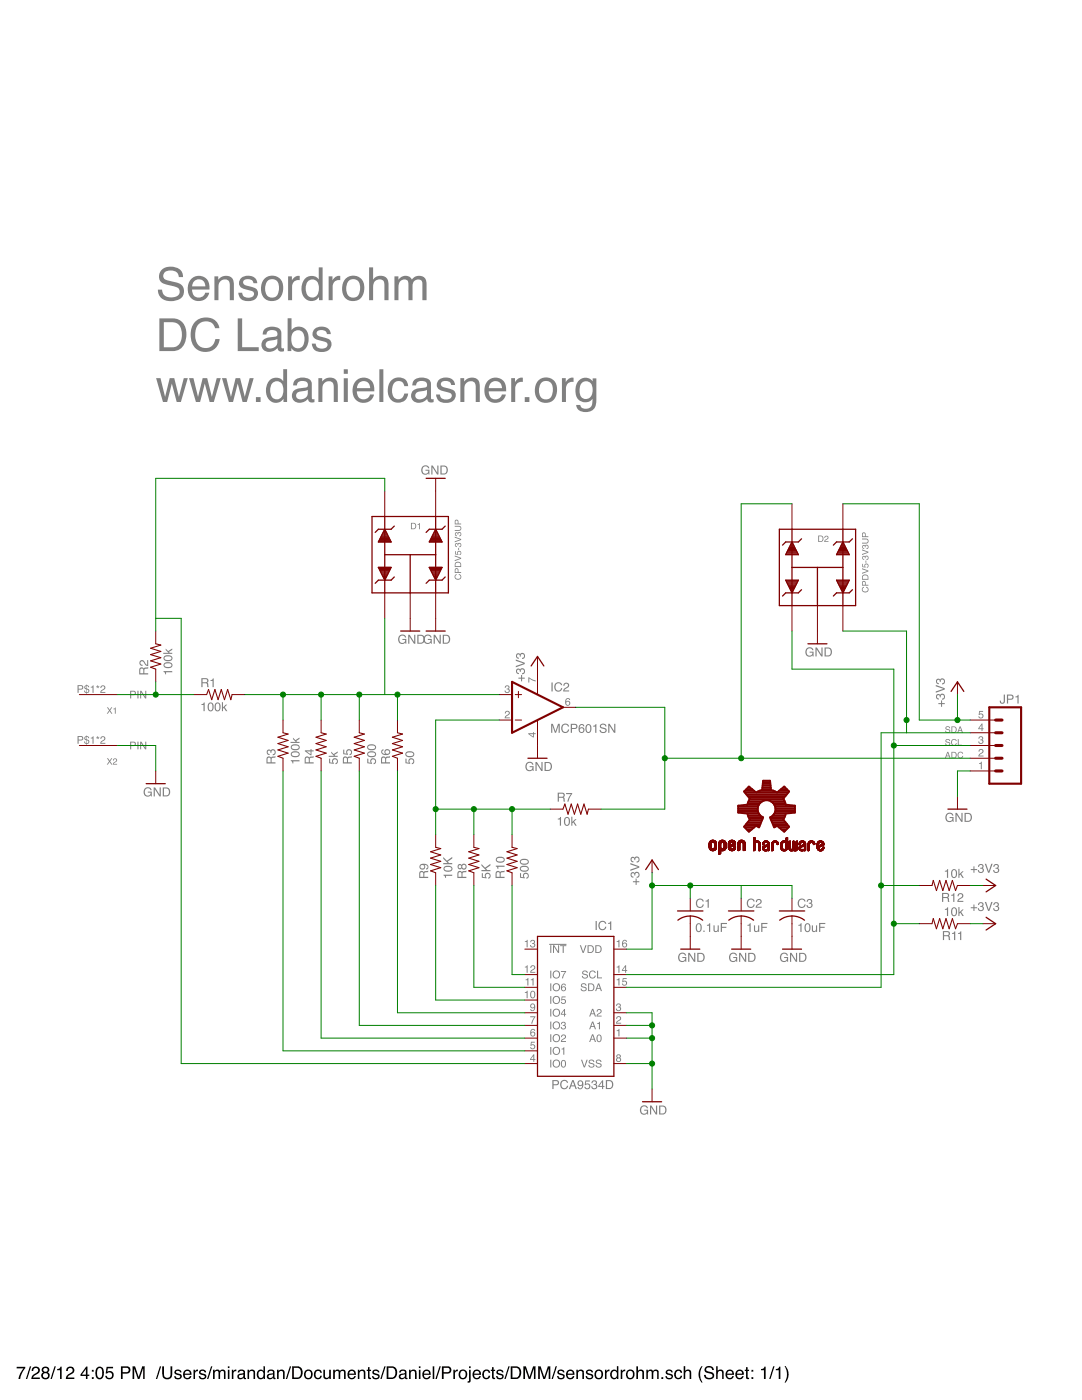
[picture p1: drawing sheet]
<svg xmlns="http://www.w3.org/2000/svg" width="216mm" height="279mm" viewBox="0 0 216 279" stroke-linecap="round" stroke-linejoin="round" font-family="sans-serif">
<path d="M3.3 272.8h1.7v.2l-.7 1.3-.3 .9h-.3l.2-.7 .8-1.4h-1.4zM6 272.7h.2l-.8 2.5h-.2zM6.6 272.9a.81 .81 0 0 1 1.3 .2 .81 .81 0 0 1-.6 1.2l-.5 .3-.2 .3h1.4v.3h-1.7a1.39 1.39 0 0 1 1.1-1.3 .5 .5 0 0 0 .2-.6 .5 .5 0 0 0-.7-.3 .5 .5 0 0 0-.3 .6h-.3zM8.6 273.4a.45 .45 0 0 0 .9 0 .45 .45 0 0 0-.9 0zM8.6 274.5a.51 .51 0 0 0 1 0 .51 .51 0 0 0-1 0zM8.5 272.9a.7 .7 0 0 1 1.1-.1 .7 .7 0 0 1-.1 1.1 .77 .77 0 0 1 .2 1.1 .77 .77 0 0 1-1.2 0 .77 .77 0 0 1 .1-1.1l-.3-.5zM10.9 272.7h.2l-.8 2.5h-.2zM11.4 273.2l.5-.1 .2-.4h.2v2.5h-.3v-1.7h-.6zM13.5 272.9a.81 .81 0 0 1 1.3 .2 .81 .81 0 0 1-.6 1.2l-.5 .3-.2 .3h1.3v.3h-1.7a1.39 1.39 0 0 1 1.1-1.3 .5 .5 0 0 0 .2-.6 .5 .5 0 0 0-.6-.3 .5 .5 0 0 0-.3 .6h-.3zM17.1 273.2l-.8 1.1h.8zM17.2 272.7h.3v1.6h.3v.3h-.3v.6h-.4v-.6h-1v-.3zM18.3 273.4h.4v.4h-.4zM18.3 274.8h.4v.4h-.4zM19.4 272.9a.91 .91 0 0 1 1.1 .1 .91 .91 0 0 1 .2 1 .9 .9 0 0 1-.3 1.1 .9 .9 0 0 1-1.2-.2 1.91 1.91 0 0 1 .2-2zM19.6 273.1a1.65 1.65 0 0 0 .1 1.9h.3a1.49 1.49 0 0 0 .1-2zM21.3 272.8h1.3v.3h-1.1l-.1 .7a.85 .85 0 0 1 1.2 .4 .85 .85 0 0 1-.6 1.1 .85 .85 0 0 1-1-.7h.3a.55 .55 0 0 0 .8 .3 .55 .55 0 0 0 .1-.9 .55 .55 0 0 0-.8 .1h-.3zM24.1 272.7h1.2a.73 .73 0 0 1 .7 .7 .73 .73 0 0 1-.7 .7h-.8v1.1h-.4zM24.5 273v.8h.7a.45 .45 0 0 0 .5-.4 .45 .45 0 0 0-.5-.4zM26.5 272.7h.4l.8 2.1 .7-2.1h.5v2.5h-.3v-2.1l-.8 2.1h-.3l-.7-2.1v2.1h-.3zM31.9 272.7h.3l-.8 2.5h-.3zM32.4 272.7h.3v1.5a.65 .65 0 0 0 .7 .8 .65 .65 0 0 0 .6-.8v-1.5h.4v1.4a1.01 1.01 0 0 1-1 1.2 1.01 1.01 0 0 1-1-1.2zM35 273.5a.74 .74 0 0 1 1.2 .4h-.3a.39 .39 0 0 0-.4-.3 .39 .39 0 0 0-.4 .3l.2 .2a.79 .79 0 0 1 1 .7 .8 .8 0 0 1-.9 .5 .8 .8 0 0 1-.7-.7h.3a.45 .45 0 0 0 .5 .4 .45 .45 0 0 0 .4-.4v-.1a.93 .93 0 0 1-1.1-.8zM36.8 273.6a.85 .85 0 0 1 1-.2 .85 .85 0 0 1 .4 1h-1.3a.53 .53 0 0 0 .4 .6 .53 .53 0 0 0 .6-.4h.3a.9 .9 0 0 1-1.3 .6 .9 .9 0 0 1-.3-1.4zM37 273.7l-.1 .4h1l-.1-.3-.2-.2zM38.6 273.4h.3v.3l.3-.3 .3-.1v.4a.5 .5 0 0 0-.6 .4v1.1h-.3zM39.9 273.5a.74 .74 0 0 1 1.2 .4h-.3a.39 .39 0 0 0-.4-.3 .39 .39 0 0 0-.3 .3l.1 .2a.79 .79 0 0 1 1 .7 .8 .8 0 0 1-.9 .5 .8 .8 0 0 1-.6-.7h.3a.45 .45 0 0 0 .4 .4 .45 .45 0 0 0 .4-.4v-.1a.93 .93 0 0 1-1.1-.8zM42.1 272.7h.3l-.8 2.5h-.3zM42.5 273.4h.3v.2a.6 .6 0 0 1 1.1 0 .62 .62 0 0 1 .7-.3 .62 .62 0 0 1 .4 .7v1.2h-.3v-1.3a.4 .4 0 0 0-.5-.3 .4 .4 0 0 0-.3 .5v1.1h-.3v-1.2a.42 .42 0 0 0-.5-.4 .42 .42 0 0 0-.3 .6v1h-.3zM45.5 273.4h.3v1.8h-.3zM45.5 272.7h.3v.3h-.3zM46.3 273.4h.3v.3l.3-.3 .3-.1v.4a.5 .5 0 0 0-.6 .4v1.1h-.3zM47.7 274.6a.44 .44 0 0 0 .6 .4 .44 .44 0 0 0 .2-.7zM47.5 273.6a.8 .8 0 0 1 1.4 .2v1.1l.2 .1v.2h-.4l-.1-.2a.63 .63 0 0 1-.9 .2 .63 .63 0 0 1-.2-.9l1.1-.3a.42 .42 0 0 0-.4-.4 .42 .42 0 0 0-.5 .3h-.3zM49.4 273.4h.3v.2a.66 .66 0 0 1 .8-.2 .66 .66 0 0 1 .4 .6v1.2h-.3v-1.2a.46 .46 0 0 0-.6-.4 .46 .46 0 0 0-.3 .6v1h-.3zM51.7 273.8a.69 .69 0 0 0-.1 .8 .69 .69 0 0 0 .7 .4 .73 .73 0 0 0 .3-.8 .73 .73 0 0 0-.7-.6zM51.6 273.5l.6-.1 .4 .2v-.9h.3v2.5h-.3v-.2a.8 .8 0 0 1-1.1 .1 .8 .8 0 0 1-.2-1zM53.6 274.6a.44 .44 0 0 0 .6 .4 .44 .44 0 0 0 .2-.7zM53.4 273.6a.8 .8 0 0 1 1.4 .2v1.1l.2 .1v.2h-.4l-.1-.2a.63 .63 0 0 1-.9 .2 .63 .63 0 0 1-.2-.9l1.1-.3a.42 .42 0 0 0-.4-.4 .42 .42 0 0 0-.5 .3h-.3zM55.3 273.4h.3v.2a.66 .66 0 0 1 .7-.2 .66 .66 0 0 1 .5 .6v1.2h-.3v-1.2a.46 .46 0 0 0-.6-.4 .46 .46 0 0 0-.3 .6v1h-.3zM57.8 272.7h.3l-.8 2.5h-.3zM58.6 273v1.9h.7a.99 .99 0 0 0 .7-1 .99 .99 0 0 0-.8-.9zM58.3 272.7h1a1.29 1.29 0 0 1 1.1 1.2 1.29 1.29 0 0 1-1.1 1.3h-1zM61.2 273.7a.7 .7 0 0 0-.2 .9 .7 .7 0 0 0 .9 .3 .7 .7 0 0 0 .1-.9 .7 .7 0 0 0-.8-.3zM60.9 273.6a.94 .94 0 0 1 1.5 .6 .94 .94 0 0 1-1.3 1l-.4-.6v-.6zM62.9 273.6a.76 .76 0 0 1 .8-.3 .76 .76 0 0 1 .5 .7h-.3a.51 .51 0 0 0-.7-.4 .51 .51 0 0 0-.2 .7 .49 .49 0 0 0 .3 .7 .49 .49 0 0 0 .6-.4h.3a.83 .83 0 0 1-1.1 .6 .83 .83 0 0 1-.4-1.2zM64.5 273.4h.3v1.2a.42 .42 0 0 0 .5 .4 .42 .42 0 0 0 .4-.5v-1.1h.3v1.8h-.3v-.3a.64 .64 0 0 1-.7 .3 .64 .64 0 0 1-.5-.6zM66.5 273.4h.3v.2a.6 .6 0 0 1 1 0 .62 .62 0 0 1 .8-.3 .62 .62 0 0 1 .4 .7v1.2h-.3v-1.3a.4 .4 0 0 0-.5-.3 .4 .4 0 0 0-.3 .5v1.1h-.3v-1.2a.42 .42 0 0 0-.6-.4 .42 .42 0 0 0-.2 .6v1h-.3zM69.6 273.6a.85 .85 0 0 1 1-.2 .85 .85 0 0 1 .4 1h-1.3a.53 .53 0 0 0 .4 .6 .53 .53 0 0 0 .6-.4h.3a.9 .9 0 0 1-1.3 .6 .9 .9 0 0 1-.3-1.4zM69.8 273.7l-.1 .4h1l-.1-.3-.2-.2zM71.4 273.4h.3v.2a.66 .66 0 0 1 .8-.2 .66 .66 0 0 1 .4 .6v1.2h-.3v-1.2a.46 .46 0 0 0-.6-.4 .46 .46 0 0 0-.3 .6v1h-.3zM73.4 272.8h.3v.6h.3v.2h-.3v1.2l.3 .2v.2a.44 .44 0 0 1-.6-.4v-1.2h-.2v-.2h.2zM74.5 273.5a.74 .74 0 0 1 1.2 .4h-.3a.39 .39 0 0 0-.4-.3 .39 .39 0 0 0-.4 .3l.2 .2a.79 .79 0 0 1 .9 .7 .8 .8 0 0 1-.8 .5 .8 .8 0 0 1-.7-.7h.3a.45 .45 0 0 0 .5 .4 .45 .45 0 0 0 .4-.4l-.1-.1a.93 .93 0 0 1-1-.8zM76.7 272.7h.3l-.8 2.5h-.3zM77.5 273v1.9h.6a.99 .99 0 0 0 .8-1 .99 .99 0 0 0-.8-.9zM77.2 272.7h1a1.29 1.29 0 0 1 1.1 1.2 1.29 1.29 0 0 1-1.1 1.3h-1zM79.9 274.6a.44 .44 0 0 0 .6 .4 .44 .44 0 0 0 .2-.7zM79.8 273.6a.8 .8 0 0 1 1.3 .2v1.1l.2 .1v.2h-.3l-.2-.2a.63 .63 0 0 1-.9 .2 .63 .63 0 0 1-.2-.9l1.1-.3a.42 .42 0 0 0-.4-.4 .42 .42 0 0 0-.5 .3h-.2zM81.6 273.4h.3v.2a.66 .66 0 0 1 .8-.2 .66 .66 0 0 1 .4 .6v1.2h-.3v-1.2a.46 .46 0 0 0-.5-.4 .46 .46 0 0 0-.4 .6v1h-.3zM83.6 273.4h.3v1.8h-.3zM83.6 272.7h.3v.3h-.3zM84.5 273.6a.85 .85 0 0 1 1-.2 .85 .85 0 0 1 .5 1h-1.4a.53 .53 0 0 0 .4 .6 .53 .53 0 0 0 .6-.4h.3a.9 .9 0 0 1-1.3 .6 .9 .9 0 0 1-.2-1.4zM84.8 273.7l-.2 .4h1l-.1-.3-.2-.2zM86.3 272.7h.4v2.5h-.4zM87.7 272.7h.3l-.8 2.5h-.3zM88.2 272.7h1.1a.73 .73 0 0 1 .8 .7 .73 .73 0 0 1-.8 .7h-.8v1.1h-.3zM88.5 273v.8h.7a.45 .45 0 0 0 .5-.4 .45 .45 0 0 0-.5-.4zM90.5 273.4h.3v.3l.3-.3 .3-.1v.4a.5 .5 0 0 0-.6 .4v1.1h-.3zM92.1 273.7a.7 .7 0 0 0-.3 .9 .7 .7 0 0 0 .9 .3 .7 .7 0 0 0 .2-.9 .7 .7 0 0 0-.8-.3zM91.7 273.6a.94 .94 0 0 1 1.6 .6 .94 .94 0 0 1-1.4 1l-.4-.6v-.6zM93.6 272.7h.3v.3h-.3zM93.6 273.4h.3v2.1a.47 .47 0 0 1-.6 .4v-.2l.3-.1zM94.5 273.6a.85 .85 0 0 1 1.1-.2 .85 .85 0 0 1 .4 1h-1.4a.53 .53 0 0 0 .4 .6 .53 .53 0 0 0 .6-.4h.3a.9 .9 0 0 1-1.2 .6 .9 .9 0 0 1-.3-1.4zM94.8 273.7l-.2 .4h1.1l-.1-.3-.3-.2zM96.5 273.6a.76 .76 0 0 1 .8-.3 .76 .76 0 0 1 .5 .7h-.3a.51 .51 0 0 0-.7-.4 .51 .51 0 0 0-.2 .7 .49 .49 0 0 0 .3 .7 .49 .49 0 0 0 .6-.4h.3a.83 .83 0 0 1-1.1 .6 .83 .83 0 0 1-.4-1.2zM98.2 272.8h.3v.6h.3v.2h-.3v1.2l.3 .2v.2a.44 .44 0 0 1-.6-.4v-1.2h-.3v-.2h.3zM99.2 273.5a.74 .74 0 0 1 1.3 .4h-.3a.39 .39 0 0 0-.4-.3 .39 .39 0 0 0-.4 .3l.2 .2a.79 .79 0 0 1 .9 .7 .8 .8 0 0 1-.8 .5 .8 .8 0 0 1-.7-.7h.3a.45 .45 0 0 0 .4 .4 .45 .45 0 0 0 .5-.4l-.1-.1a.93 .93 0 0 1-1-.8zM101.4 272.7h.3l-.8 2.5h-.3zM102.3 273v1.9h.6a.99 .99 0 0 0 .8-1 .99 .99 0 0 0-.8-.9zM101.9 272.7h1a1.29 1.29 0 0 1 1.1 1.2 1.29 1.29 0 0 1-1.1 1.3h-1zM104.4 272.7h.5l.8 2.1 .7-2.1h.5v2.5h-.4v-2.1l-.7 2.1h-.3l-.7-2.1v2.1h-.4zM107.4 272.7h.5l.7 2.1 .7-2.1h.5v2.5h-.3v-2.1l-.7 2.1h-.4l-.7-2.1v2.1h-.3zM110.9 272.7h.2l-.8 2.5h-.2zM111.4 273.5a.74 .74 0 0 1 1.2 .4h-.3a.39 .39 0 0 0-.4-.3 .39 .39 0 0 0-.3 .3l.1 .2a.79 .79 0 0 1 1 .7 .8 .8 0 0 1-.9 .5 .8 .8 0 0 1-.6-.7h.3a.45 .45 0 0 0 .4 .4 .45 .45 0 0 0 .5-.4l-.1-.1a.93 .93 0 0 1-1.1-.8zM113.2 273.6a.85 .85 0 0 1 1-.2 .85 .85 0 0 1 .4 1h-1.3a.53 .53 0 0 0 .4 .6 .53 .53 0 0 0 .6-.4h.3a.9 .9 0 0 1-1.3 .6 .9 .9 0 0 1-.3-1.4zM113.4 273.7l-.1 .4h1l-.1-.3-.2-.2zM115 273.4h.3v.2a.66 .66 0 0 1 .8-.2 .66 .66 0 0 1 .4 .6v1.2h-.3v-1.2a.46 .46 0 0 0-.6-.4 .46 .46 0 0 0-.3 .6v1h-.3zM117.1 273.5a.74 .74 0 0 1 1.2 .4h-.3a.39 .39 0 0 0-.4-.3 .39 .39 0 0 0-.3 .3l.1 .2a.79 .79 0 0 1 1 .7 .8 .8 0 0 1-.9 .5 .8 .8 0 0 1-.6-.7h.3a.45 .45 0 0 0 .4 .4 .45 .45 0 0 0 .5-.4l-.1-.1a.93 .93 0 0 1-1.1-.8zM119.2 273.7a.7 .7 0 0 0-.3 .9 .7 .7 0 0 0 .9 .3 .7 .7 0 0 0 .2-.9 .7 .7 0 0 0-.8-.3zM118.9 273.6a.94 .94 0 0 1 1.5 .6 .94 .94 0 0 1-1.4 1l-.4-.6v-.6zM120.7 273.4h.3v.3l.3-.3 .3-.1v.4a.5 .5 0 0 0-.6 .4v1.1h-.3zM122.2 273.8a.69 .69 0 0 0-.1 .8 .69 .69 0 0 0 .7 .4 .73 .73 0 0 0 .3-.8 .73 .73 0 0 0-.6-.6zM122.1 273.5l.6-.1 .4 .2v-.9h.3v2.5h-.3v-.2a.8 .8 0 0 1-1.1 .1 .8 .8 0 0 1-.2-1zM123.9 273.4h.3v.3l.3-.3 .3-.1v.4a.5 .5 0 0 0-.6 .4v1.1h-.3zM125.5 273.7a.7 .7 0 0 0-.3 .9 .7 .7 0 0 0 .9 .3 .7 .7 0 0 0 .2-.9 .7 .7 0 0 0-.8-.3zM125.1 273.6a.94 .94 0 0 1 1.6 .6 .94 .94 0 0 1-1.4 1l-.4-.6v-.6zM127 272.7h.3v.9a.65 .65 0 0 1 .8-.2 .65 .65 0 0 1 .4 .6v1.2h-.3v-1.2a.46 .46 0 0 0-.6-.4 .46 .46 0 0 0-.3 .6v1h-.3zM129 273.4h.3v.2a.6 .6 0 0 1 1 0 .62 .62 0 0 1 .7-.3 .62 .62 0 0 1 .4 .7v1.2h-.3v-1.3a.4 .4 0 0 0-.5-.3 .4 .4 0 0 0-.2 .5v1.1h-.4v-1.2a.42 .42 0 0 0-.5-.4 .42 .42 0 0 0-.2 .6v1h-.3zM132 274.8h.3v.4h-.3zM133 273.5a.74 .74 0 0 1 1.2 .4h-.3a.39 .39 0 0 0-.4-.3 .39 .39 0 0 0-.3 .3l.1 .2a.79 .79 0 0 1 1 .7 .8 .8 0 0 1-.9 .5 .8 .8 0 0 1-.6-.7h.3a.45 .45 0 0 0 .4 .4 .45 .45 0 0 0 .5-.4l-.1-.1a.93 .93 0 0 1-1.1-.8zM134.8 273.6a.76 .76 0 0 1 .8-.3 .76 .76 0 0 1 .5 .7h-.3a.51 .51 0 0 0-.7-.4 .51 .51 0 0 0-.2 .7 .49 .49 0 0 0 .3 .7 .49 .49 0 0 0 .6-.4h.3a.83 .83 0 0 1-1.1 .6 .83 .83 0 0 1-.4-1.2zM136.4 272.7h.3v.9a.65 .65 0 0 1 .8-.2 .65 .65 0 0 1 .4 .6v1.2h-.3v-1.2a.46 .46 0 0 0-.5-.4 .46 .46 0 0 0-.4 .6v1h-.3zM140 272.6h.2a3.1 3.1 0 0 0 0 3.3h-.2a2.6 2.6 0 0 1 0-3.3zM140.8 272.8a1 1 0 0 1 1.6 .6h-.3a.59 .59 0 0 0-.6-.5 .59 .59 0 0 0-.6 .6l.2 .1a2.08 2.08 0 0 1 1.4 .7 1.02 1.02 0 0 1-.7 1 1.02 1.02 0 0 1-1.2-.4l-.1-.5h.3a.71 .71 0 0 0 .6 .6 .71 .71 0 0 0 .8-.4l-.2-.3a2.06 2.06 0 0 1-1.4-.7v-.4zM142.9 272.7h.3v.9a.65 .65 0 0 1 .8-.2 .65 .65 0 0 1 .4 .6v1.2h-.3v-1.2a.46 .46 0 0 0-.6-.4 .46 .46 0 0 0-.3 .6v1h-.3zM145 273.6a.85 .85 0 0 1 1-.2 .85 .85 0 0 1 .5 1h-1.4a.53 .53 0 0 0 .4 .6 .53 .53 0 0 0 .6-.4h.3a.9 .9 0 0 1-1.3 .6 .9 .9 0 0 1-.2-1.4zM145.3 273.7l-.2 .4h1l-.1-.3-.2-.2zM147 273.6a.85 .85 0 0 1 1-.2 .85 .85 0 0 1 .4 1h-1.3a.53 .53 0 0 0 .4 .6 .53 .53 0 0 0 .6-.4h.3a.9 .9 0 0 1-1.3 .6 .9 .9 0 0 1-.3-1.4zM147.2 273.7l-.1 .4h1l-.1-.3-.2-.2zM148.9 272.8h.3v.6h.3v.2h-.3v1.2l.3 .2v.2a.44 .44 0 0 1-.6-.4v-1.2h-.3v-.2h.3zM149.9 273.4h.4v.4h-.4zM149.9 274.8h.4v.4h-.4zM151.9 273.2l.4-.1 .2-.4h.3v2.5h-.4v-1.7h-.5zM154.3 272.7h.2l-.8 2.5h-.2zM154.8 273.2l.5-.1 .2-.4h.2v2.5h-.3v-1.7h-.6zM156.5 272.6h.3l.3 .6a2.54 2.54 0 0 1-.3 2.7h-.2a3.1 3.1 0 0 0-.1-3.3z" fill-rule="evenodd" fill="#000"/>
<g fill="#808080">
<path d="M32.7 64.3v5h1.6a2.09 2.09 0 0 0 2-2.4 2.07 2.07 0 0 0-2-2.6zM31.8 63.5h2.6a3 3 0 0 1 2.7 4 2.72 2.72 0 0 1-2.7 2.6h-2.6zM39.2 64a2.81 2.81 0 0 1 4.6 1.5h-.9a2.03 2.03 0 0 0-2.3-1.3 2.03 2.03 0 0 0-1.6 2.2 2.39 2.39 0 0 0 2.1 3.1 1.89 1.89 0 0 0 1.9-1.8h.8a2.89 2.89 0 0 1-3 2.5 2.89 2.89 0 0 1-2.7-2.9l.1-1.6a3.1 3.1 0 0 1 1-1.7zM47.4 63.5h.9v5.8h3.3v.8h-4.2zM53.2 68.3a.86 .86 0 0 0 .1 1.1 .86 .86 0 0 0 1.1 .1 1.38 1.38 0 0 0 .9-1.9l-1.8 .5zM52.7 65.7a2.42 2.42 0 0 1 3.3 .2l.1 .6 .1 2.9 .1 .1h.4v.6a.85 .85 0 0 1-1.3-.7 1.81 1.81 0 0 1-3.2-.3 1.45 1.45 0 0 1 1.5-1.8l1.2-.1a.68 .68 0 0 0 .4-.8 .68 .68 0 0 0-.7-.5 1.02 1.02 0 0 0-1.4 .9h-.8zM57.4 63.5h.8v2.4a1.96 1.96 0 0 1 2.3-.5 1.96 1.96 0 0 1 1.1 2.2 2.15 2.15 0 0 1-2.7 2.5l-.8-.6v.6h-.7zM58.5 66.3a2.46 2.46 0 0 0 .2 3 1.31 1.31 0 0 0 1.5 0 1.31 1.31 0 0 0 .5-1.3 1.65 1.65 0 0 0-1.2-2.1l-.5 .1zM62.8 65.6a1.9 1.9 0 0 1 3.2 1.1h-.8a1.1 1.1 0 0 0-.9-.8 1.1 1.1 0 0 0-1.1 .6l.1 .4 .5 .2a3.3 3.3 0 0 1 2.2 1 1.61 1.61 0 0 1-1.8 2.2 1.68 1.68 0 0 1-2-1.7h.8a1.23 1.23 0 0 0 1.1 1 1.23 1.23 0 0 0 1.3-.8l-.2-.4-.3-.2a4.1 4.1 0 0 1-2.4-1l-.1-.8z" fill-rule="evenodd"/>
<path d="M31.1 75.5h.9l.9 3.7 1-3.7h.9l.9 3.7 1-3.7h.8l-1.4 4.7h-.8l-1-3.7-.9 3.7h-.9zM37.7 75.5h.9l.9 3.7 .9-3.7h.9l1 3.7 .9-3.7h.8l-1.3 4.7h-.9l-.9-3.7-1 3.7h-.8zM44.3 75.5h.9l.9 3.7 .9-3.7h.9l.9 3.7 1-3.7h.8l-1.4 4.7h-.8l-1-3.7-.9 3.7h-.8zM51.1 79.3h.9v.9h-.9zM54.5 76.3a2.31 2.31 0 0 0 .2 3.3 1.41 1.41 0 0 0 1.4-.3 1.41 1.41 0 0 0 .4-1.5 1.35 1.35 0 0 0-.5-1.4 1.35 1.35 0 0 0-1.5-.1zM53.8 75.9a1.8 1.8 0 0 1 2.7 .2v-2.4h.8v6.5h-.7v-.6a1.91 1.91 0 0 1-2.2 .7 1.91 1.91 0 0 1-1.3-1.9l.2-1.6zM59.2 78.5a.86 .86 0 0 0 .2 1.1 .86 .86 0 0 0 1.1 0 1.38 1.38 0 0 0 .9-1.8l-1.8 .4zM58.8 75.9a2.42 2.42 0 0 1 3.3 .2l.1 .6v2.8l.1 .2h.4v.5a.85 .85 0 0 1-1.2-.6 1.81 1.81 0 0 1-3.2-.3 1.45 1.45 0 0 1 1.4-1.8l1.3-.2a.68 .68 0 0 0 .4-.8 .68 .68 0 0 0-.8-.5 1.02 1.02 0 0 0-1.4 .9h-.7zM63.5 75.5h.8v.6a1.77 1.77 0 0 1 3 .2l.1 3.9h-.8v-3a1.09 1.09 0 0 0-.8-1.1 1.09 1.09 0 0 0-1.3 .6l-.2 .7v2.8h-.8zM68.6 75.5h.8v4.7h-.8zM68.6 73.7h.8v.9h-.8zM71 76.1a2.18 2.18 0 0 1 2.6-.5 2.18 2.18 0 0 1 1.1 2.5h-3.5a1.36 1.36 0 0 0 1 1.6 1.36 1.36 0 0 0 1.6-1h.8a2.18 2.18 0 0 1-2.5 1.7 2.18 2.18 0 0 1-1.8-2.5l.3-1.2zM71.6 76.5l-.3 .4-.1 .6h2.7a1.3 1.3 0 0 0-.8-1.3 1.3 1.3 0 0 0-1.5 .3zM75.7 73.7h.8v6.5h-.8zM78 76a1.96 1.96 0 0 1 2.1-.6 1.96 1.96 0 0 1 1.3 1.7h-.7a1.2 1.2 0 0 0-1.4-1 1.2 1.2 0 0 0-1 1.2 1.69 1.69 0 0 0 1.2 2.4 1.2 1.2 0 0 0 1.2-1.2h.7a2.06 2.06 0 0 1-2.3 1.8 2.06 2.06 0 0 1-1.7-2.3l.2-1.3zM83 78.5a.86 .86 0 0 0 .2 1.1 .86 .86 0 0 0 1.1 0 1.38 1.38 0 0 0 .9-1.8l-1.8 .4zM82.6 75.9a2.42 2.42 0 0 1 3.3 .2l.1 .6v2.8l.1 .2h.4v.5a.85 .85 0 0 1-1.3-.6 1.81 1.81 0 0 1-3.1-.3 1.45 1.45 0 0 1 1.4-1.8l1.3-.2a.68 .68 0 0 0 .4-.8 .68 .68 0 0 0-.8-.5 1.02 1.02 0 0 0-1.4 .9h-.7zM87.6 75.8a1.9 1.9 0 0 1 3.2 1h-.8a1.1 1.1 0 0 0-.9-.8 1.1 1.1 0 0 0-1.1 .7l.1 .3 .5 .3a3.3 3.3 0 0 1 2.2 1 1.61 1.61 0 0 1-1.8 2.1 1.68 1.68 0 0 1-2-1.7h.8a1.23 1.23 0 0 0 1.1 1 1.23 1.23 0 0 0 1.3-.8l-.2-.3-.3-.2a4.1 4.1 0 0 1-2.4-1l-.1-.9zM91.9 75.5h.7v.6a1.77 1.77 0 0 1 3 .2l.1 3.9h-.8v-3a1.09 1.09 0 0 0-.8-1.1 1.09 1.09 0 0 0-1.2 .6l-.2 .7v2.8h-.8zM97.3 76.1a2.18 2.18 0 0 1 2.6-.5 2.18 2.18 0 0 1 1.1 2.5h-3.5a1.36 1.36 0 0 0 1 1.6 1.36 1.36 0 0 0 1.6-1h.8a2.18 2.18 0 0 1-2.5 1.7 2.18 2.18 0 0 1-1.7-2.5l.1-.8zM97.9 76.5l-.3 .4-.1 .6h2.7a1.3 1.3 0 0 0-.8-1.3 1.3 1.3 0 0 0-1.5 .3zM102 75.5h.8v.8a1.39 1.39 0 0 1 1.5-.9v.8a1.25 1.25 0 0 0-1.5 1.3v2.7h-.8zM104.7 79.3h.9v.9h-.9zM108.1 76.3a2.38 2.38 0 0 0 .2 3.3 1.39 1.39 0 0 0 2-1.5 1.53 1.53 0 0 0-.4-1.6 1.53 1.53 0 0 0-1.6-.3zM107.3 76a2.25 2.25 0 0 1 2.8-.4 2.25 2.25 0 0 1 1 2.6 2.25 2.25 0 0 1-2.6 2.2 2.25 2.25 0 0 1-1.8-2.9l.2-.8zM112.1 75.5h.8v.8a1.39 1.39 0 0 1 1.5-.9v.8a1.25 1.25 0 0 0-1.5 1.3v2.7h-.8zM115.4 76.1a1.8 1.8 0 0 1 2.9 0v-.6h.7v4.3a2.13 2.13 0 0 1-1.4 2.3 2.13 2.13 0 0 1-2.6-.9v-.4h.8a1.26 1.26 0 0 0 1.4 .8 1.26 1.26 0 0 0 1-1.2v-.8a1.94 1.94 0 0 1-2.3 .5 1.94 1.94 0 0 1-1.1-2.2l.1-.9zM116 76.5a2.42 2.42 0 0 0 .4 3 1.46 1.46 0 0 0 1.9-1.7 1.34 1.34 0 0 0-.7-1.5 1.34 1.34 0 0 0-1.6 .2z" fill-rule="evenodd"/>
<path d="M32.3 53.8a2.79 2.79 0 0 1 4.1 .7l.1 .8h-.8a1.69 1.69 0 0 0-2.8-1 .99 .99 0 0 0-.2 1.2 .99 .99 0 0 0 1 .5 3.4 3.4 0 0 1 2.9 1.3 1.98 1.98 0 0 1-2.1 2.8 2.38 2.38 0 0 1-3-2.3h.8a1.91 1.91 0 0 0 3.1 1.2 1.03 1.03 0 0 0 .4-1.1 1.03 1.03 0 0 0-1-.7l-1.2-.3a1.75 1.75 0 0 1-1.8-1.1 1.75 1.75 0 0 1 .5-2zM38.1 55.8a2.18 2.18 0 0 1 2.6-.5 2.18 2.18 0 0 1 1.1 2.5h-3.5a1.36 1.36 0 0 0 1 1.6 1.36 1.36 0 0 0 1.7-1h.7a2.18 2.18 0 0 1-2.5 1.7 2.18 2.18 0 0 1-1.7-2.5l.2-1.2zM38.7 56.1l-.3 .5-.1 .6h2.7a1.3 1.3 0 0 0-.8-1.4 1.3 1.3 0 0 0-1.5 .3zM42.8 55.2h.7v.6a1.77 1.77 0 0 1 3.1 .2l.1 3.9h-.8v-3a1.09 1.09 0 0 0-.9-1.1 1.09 1.09 0 0 0-1.2 .6l-.2 .7v2.8h-.8zM48.2 55.4a1.9 1.9 0 0 1 3.1 1.1h-.7a1.1 1.1 0 0 0-1-.8 1.1 1.1 0 0 0-1.1 .6l.1 .4 .5 .3a3.3 3.3 0 0 1 2.3 1 1.61 1.61 0 0 1-1.9 2.1 1.68 1.68 0 0 1-1.9-1.7h.7a1.23 1.23 0 0 0 1.1 1 1.23 1.23 0 0 0 1.3-.8l-.1-.3-.3-.2a4.1 4.1 0 0 1-2.5-1l-.1-.9zM53.4 56a2.38 2.38 0 0 0 .3 3.3 1.39 1.39 0 0 0 2-1.5 1.53 1.53 0 0 0-.4-1.6 1.53 1.53 0 0 0-1.6-.3zM52.7 55.7a2.25 2.25 0 0 1 2.7-.4 2.25 2.25 0 0 1 1.1 2.6 2.25 2.25 0 0 1-2.6 2.2 2.25 2.25 0 0 1-1.8-2.9l.2-.8zM57.5 55.2h.7v.8a1.39 1.39 0 0 1 1.6-.9v.8a1.25 1.25 0 0 0-1.5 1.3v2.7h-.8zM61.6 56a2.31 2.31 0 0 0 .1 3.3 1.41 1.41 0 0 0 1.5-.3 1.41 1.41 0 0 0 .4-1.5 1.35 1.35 0 0 0-.5-1.4 1.35 1.35 0 0 0-1.5-.1zM60.9 55.6a1.8 1.8 0 0 1 2.7 .2v-2.4h.8v6.5h-.7v-.7a1.91 1.91 0 0 1-2.2 .8 1.91 1.91 0 0 1-1.3-1.9l.1-1.6zM65.6 55.2h.7v.8a1.39 1.39 0 0 1 1.6-.9v.8a1.25 1.25 0 0 0-1.5 1.3v2.7h-.8zM69.6 56a2.38 2.38 0 0 0 .2 3.3 1.39 1.39 0 0 0 2-1.5 1.53 1.53 0 0 0-.3-1.6 1.53 1.53 0 0 0-1.7-.3zM68.9 55.7a2.25 2.25 0 0 1 2.7-.4 2.25 2.25 0 0 1 1.1 2.6 2.25 2.25 0 0 1-2.6 2.2 2.25 2.25 0 0 1-1.8-2.9l.2-.8zM73.6 53.4h.8v2.4a1.69 1.69 0 0 1 1.7-.7 1.69 1.69 0 0 1 1.4 1.1v3.7h-.8v-3a1.09 1.09 0 0 0-.9-1.2 1.09 1.09 0 0 0-1.3 .9l-.1 3.3h-.8zM78.7 55.2h.8v.6a1.56 1.56 0 0 1 2.7 0 1.57 1.57 0 0 1 1.8-.7 1.57 1.57 0 0 1 1.1 1.6v3.2h-.8v-3.3a.98 .98 0 0 0-1.1-.8 .98 .98 0 0 0-.9 1v3.1h-.8v-3.1a.93 .93 0 0 0-.7-1.1 .93 .93 0 0 0-1.1 .6l-.2 .7v2.9h-.8z" fill-rule="evenodd"/>
<path d="M90.8 114.7l.3-.1-.2 .3a.47 .47 0 0 0 .5 .6 .47 .47 0 0 0 .3-.7l-.2-.1v-.1a.61 .61 0 0 1 .5 .8 .61 .61 0 0 1-1 .2l-.3-.3zM90.8 113.5h.6l.1 .7h.5v.1h-1.3zM91 113.6l-.1 .6h.4v-.6zM91 112.4l-.1 .6h1v-.4a.54 .54 0 0 0-.9-.2zM90.9 112.2a.68 .68 0 0 1 1.1 .4v.6h-1.3l.1-.7zM90.7 110.9l1.3 .4v.2l-1.3 .5v-.2l1.1-.4-1.1-.3zM90.8 110h.1v.5l.4 .1a.43 .43 0 0 1 .2-.6 .43 .43 0 0 1 .6 .2 .43 .43 0 0 1-.4 .6v-.2a.27 .27 0 0 0 .1-.4 .27 .27 0 0 0-.4 0 .27 .27 0 0 0 .1 .4v.1l-.7-.1zM91.4 109.3h.2v.5h-.2zM90.9 108.5l.2-.1 .3 .2a.42 .42 0 0 1 .7 0 .42 .42 0 0 1-.5 .6v-.1a.25 .25 0 0 0 .3-.4 .25 .25 0 0 0-.4 0l-.1 .2-.1-.1a.2 .2 0 0 0-.2-.2 .2 .2 0 0 0-.2 .2l.3 .4-.4-.2zM90.7 107.1l1.3 .5v.2l-1.3 .4v-.2l1.1-.3-1.1-.4zM90.9 106.3l.2-.1 .3 .2a.42 .42 0 0 1 .7 .1 .42 .42 0 0 1-.5 .5v-.1a.25 .25 0 0 0 .3-.4 .25 .25 0 0 0-.4 0l-.1 .2h-.1a.2 .2 0 0 0-.2-.3 .2 .2 0 0 0-.2 .2l.3 .4-.4-.2zM90.7 104.9h.8a.51 .51 0 0 1 .5 .5 .51 .51 0 0 1-.5 .5h-.8v-.1h.8a.33 .33 0 0 0 .4-.4 .33 .33 0 0 0-.4-.3h-.8zM90.8 103.8h.6l.1 .7h.5v.2h-1.3zM91 103.9l-.1 .6h.4v-.5z" fill-rule="evenodd"/>
<path d="M172.1 117.3l.3-.2-.2 .3a.47 .47 0 0 0 .4 .7 .47 .47 0 0 0 .4-.7l-.2-.1v-.2a.61 .61 0 0 1 .4 .9 .61 .61 0 0 1-.9 .2l-.3-.4zM172.1 116h.5l.1 .7h.6v.2h-1.3zM172.3 116.1l-.1 .6h.4l-.1-.5zM172.3 114.9l-.1 .6h.9v-.4a.54 .54 0 0 0-.8-.2zM172.2 114.8a.68 .68 0 0 1 1.1 .4v.5h-1.3v-.7zM172 113.4l1.3 .5v.2l-1.3 .4v-.2l1.1-.3-1.1-.4zM172.1 112.5h.1v.6h.4a.43 .43 0 0 1 .2-.6 .43 .43 0 0 1 .5 .3 .43 .43 0 0 1-.3 .5v-.1a.27 .27 0 0 0 .1-.4 .27 .27 0 0 0-.4-.1 .27 .27 0 0 0 0 .4v.2l-.6-.1zM172.7 111.9h.2v.4h-.2zM172.1 111l.3-.1 .2 .2a.42 .42 0 0 1 .7 .1 .42 .42 0 0 1-.4 .6v-.2a.25 .25 0 0 0 .3-.4 .25 .25 0 0 0-.5 0v.2h-.1a.2 .2 0 0 0-.2-.3 .2 .2 0 0 0-.2 .2l.2 .4-.3-.2zM172 109.6l1.3 .5v.2l-1.3 .5v-.2l1.1-.4-1.1-.4zM172.1 108.9l.3-.1 .2 .1a.42 .42 0 0 1 .7 .1 .42 .42 0 0 1-.4 .6v-.2a.25 .25 0 0 0 .3-.3 .25 .25 0 0 0-.5 0v.1h-.1a.2 .2 0 0 0-.2-.3 .2 .2 0 0 0-.2 .2l.2 .4-.3-.1zM172 107.5h.7a.51 .51 0 0 1 .6 .5 .51 .51 0 0 1-.6 .5h-.7v-.2h.8a.33 .33 0 0 0 .4-.3 .33 .33 0 0 0-.4-.3h-.8zM172.1 106.3h.5l.1 .7h.6v.2h-1.3zM172.3 106.4l-.1 .6h.4l-.1-.5z" fill-rule="evenodd"/>
<path d="M110.2 215.6h.8a.52 .52 0 0 1 .6 .5 .52 .52 0 0 1-.6 .5h-.5v.7h-.3zM110.5 215.8v.6h.4a.31 .31 0 0 0 .4-.3 .31 .31 0 0 0-.4-.3zM112 215.8a.78 .78 0 0 1 .8-.3 .78 .78 0 0 1 .5 .6h-.2a.61 .61 0 0 0-.8-.3 .61 .61 0 0 0-.3 .9 .55 .55 0 0 0 .6 .5 .55 .55 0 0 0 .5-.5h.3a.83 .83 0 0 1-1.1 .7 .83 .83 0 0 1-.5-1.2zM114.3 215.8l-.3 .8h.6zM114.2 215.6h.3l.6 1.7h-.3l-.1-.5h-.8l-.1 .5h-.3zM115.4 215.8a.67 .67 0 0 1 .8 0 .67 .67 0 0 1 .2 .8 .59 .59 0 0 1-.4 .8 .59 .59 0 0 1-.8-.5h.3a.35 .35 0 0 0 .4 .3 .35 .35 0 0 0 .2-.4l.1-.3a.56 .56 0 0 1-.8 .1 .56 .56 0 0 1 0-.8zM115.5 216.2a.37 .37 0 0 0 .7 0 .37 .37 0 0 0-.7 0zM116.8 215.6h.9v.2h-.7l-.1 .5a.61 .61 0 0 1 .9 .3 .61 .61 0 0 1-.4 .8 .61 .61 0 0 1-.8-.5h.2a.38 .38 0 0 0 .6 .2 .38 .38 0 0 0 .1-.6 .38 .38 0 0 0-.6 .1h-.2zM118.2 215.7a.5 .5 0 0 1 .7 0 .5 .5 0 0 1 0 .7 .58 .58 0 0 1-.1 1 .58 .58 0 0 1-.8-.6h.2a.35 .35 0 0 0 .5 .4 .35 .35 0 0 0 0-.6l-.2-.1v-.2a.29 .29 0 0 0 .4-.2 .29 .29 0 0 0-.3-.3l-.3 .1-.1 .3h-.2zM120.1 215.9l-.5 .8h.5zM120.2 215.6h.2v1.1h.2v.2h-.2v.4h-.3v-.4h-.7v-.2zM121.1 215.8v1.3h.5a.7 .7 0 0 0 .5-.7 .7 .7 0 0 0-.5-.6zM120.9 215.6h.7a.91 .91 0 0 1 .8 .9 .91 .91 0 0 1-.8 .8h-.7z" fill-rule="evenodd"/>
<path d="M110 144.5h.3l.5 1.5 .5-1.5h.4v1.7h-.2v-1.5l-.5 1.5h-.3l-.5-1.5v1.5h-.2zM112.2 144.7a.78 .78 0 0 1 .8-.3 .78 .78 0 0 1 .6 .6h-.3a.61 .61 0 0 0-.8-.3 .61 .61 0 0 0-.3 .9 .55 .55 0 0 0 .6 .5 .55 .55 0 0 0 .5-.5h.3a.83 .83 0 0 1-1.1 .7 .83 .83 0 0 1-.5-1.2zM113.9 144.5h.8a.52 .52 0 0 1 .5 .5 .52 .52 0 0 1-.5 .5h-.6v.7h-.2zM114.1 144.7v.6h.5a.31 .31 0 0 0 .4-.3 .31 .31 0 0 0-.4-.3zM115.6 144.7l.6-.2 .4 .3v.2h-.2a.36 .36 0 0 0-.5-.3 .36 .36 0 0 0-.2 .4v.2a.58 .58 0 0 1 .9 .2 .58 .58 0 0 1-.5 .9 .58 .58 0 0 1-.6-.7v-.6zM115.7 145.7a.37 .37 0 0 0 .7 0 .37 .37 0 0 0-.7 0zM117 144.7a.63 .63 0 0 1 .8-.1 .63 .63 0 0 1 .2 .8 .65 .65 0 0 1-.6 .9 .65 .65 0 0 1-.6-.9zM117.3 144.7a.96 .96 0 0 0 .1 1.4 .85 .85 0 0 0 0-1.4zM118.4 144.8l.6-.3v1.7h-.2v-1.2h-.4zM119.9 144.6a.7 .7 0 0 1 1.1 .4h-.2a.42 .42 0 0 0-.5-.4 .42 .42 0 0 0-.4 .4 1.45 1.45 0 0 1 1.2 .7 .73 .73 0 0 1-.8 .6 .73 .73 0 0 1-.7-.6h.3a.47 .47 0 0 0 .4 .4 .47 .47 0 0 0 .5-.4l-.4-.2a.55 .55 0 0 1-.6-.2 .55 .55 0 0 1 .1-.7zM121.4 144.5h.3l.9 1.4v-1.4h.2v1.7h-.3l-.9-1.4v1.4h-.2z" fill-rule="evenodd"/>
<path d="M40.2 140.5l.6-.3v1.7h-.2v-1.2h-.4zM41.6 140.4a.63 .63 0 0 1 .8-.1 .63 .63 0 0 1 .2 .8 .65 .65 0 0 1-.5 .9 .65 .65 0 0 1-.7-.9zM41.9 140.4a.96 .96 0 0 0 .1 1.4 .85 .85 0 0 0 0-1.4zM43 140.4a.63 .63 0 0 1 .8-.1 .63 .63 0 0 1 .2 .8 .65 .65 0 0 1-.6 .9 .65 .65 0 0 1-.6-.9zM43.3 140.4a.96 .96 0 0 0 .1 1.4 .85 .85 0 0 0 0-1.4zM44.3 140.1h.2v1.1l.6-.6h.2l-.5 .5 .6 .8h-.3l-.4-.6-.2 .1v.5h-.2z" fill-rule="evenodd"/>
<path d="M32.6 133.9h1.8v.3h-1.3v.4h-.1zM32.7 132.4a1.06 1.06 0 0 1 1.7 .4 .97 .97 0 0 1-.9 .6 .97 .97 0 0 1-.9-.6zM32.9 132.6a.48 .48 0 0 0 .1 .5 .48 .48 0 0 0 .5 0h.3a.36 .36 0 0 0 .4-.4 .36 .36 0 0 0-.5-.3zM32.7 131a1.06 1.06 0 0 1 1.7 .4 .97 .97 0 0 1-.9 .6 .97 .97 0 0 1-.9-.6zM32.9 131.2a.48 .48 0 0 0 .1 .5 .48 .48 0 0 0 .5 0h.3a.36 .36 0 0 0 .4-.4 .36 .36 0 0 0-.5-.3zM33.1 129.4l.5 .5 .8-.5v.3l-.7 .4 .2 .2h.5v.2h-1.8v-.2h1l-.5-.6z" fill-rule="evenodd"/>
<path d="M58 151.7h1.8v.2h-1.3v.5h-.1zM58.1 150.2a1.06 1.06 0 0 1 1.7 .3 .97 .97 0 0 1-.9 .6 .97 .97 0 0 1-.9-.6zM58.3 150.3a.48 .48 0 0 0 .1 .5 .48 .48 0 0 0 .5 .1h.3a.36 .36 0 0 0 .4-.4 .36 .36 0 0 0-.5-.3zM58.1 148.8a1.06 1.06 0 0 1 1.7 .3 .97 .97 0 0 1-.9 .6 .97 .97 0 0 1-.9-.6zM58.3 149a.48 .48 0 0 0 .1 .4 .48 .48 0 0 0 .5 .1h.3a.36 .36 0 0 0 .4-.4 .36 .36 0 0 0-.5-.3zM58.5 147.2l.4 .5 .9-.5v.3l-.7 .4 .2 .2h.5v.2h-1.8v-.2h1l-.5-.6z" fill-rule="evenodd"/>
<path d="M65.7 151.4h.2v.8h.5a.61 .61 0 0 1 .2-.8 .61 .61 0 0 1 .9 .4 .61 .61 0 0 1-.6 .7v-.2a.38 .38 0 0 0 .2-.6 .38 .38 0 0 0-.6 0 .38 .38 0 0 0 .1 .6v.2l-.9-.2zM66.1 150l.5 .5 .8-.5v.2l-.7 .5 .2 .1h.5v.2h-1.8v-.2h1l-.5-.5z" fill-rule="evenodd"/>
<path d="M73.3 151.4h.2v.8h.5a.61 .61 0 0 1 .3-.8 .61 .61 0 0 1 .8 .4 .61 .61 0 0 1-.5 .7v-.2a.38 .38 0 0 0 .1-.6 .38 .38 0 0 0-.6 0 .38 .38 0 0 0 .1 .6v.2l-.9-.2zM73.4 150.2a1.06 1.06 0 0 1 1.6 .3 .97 .97 0 0 1-.8 .6 .97 .97 0 0 1-.9-.6zM73.5 150.3a.48 .48 0 0 0 .2 .5 .48 .48 0 0 0 .5 .1h.2a.36 .36 0 0 0 .4-.4 .36 .36 0 0 0-.4-.3zM73.4 148.8a1.06 1.06 0 0 1 1.6 .3 .97 .97 0 0 1-.8 .6 .97 .97 0 0 1-.9-.6zM73.5 149a.48 .48 0 0 0 .2 .4 .48 .48 0 0 0 .5 .1h.2a.36 .36 0 0 0 .4-.4 .36 .36 0 0 0-.4-.3z" fill-rule="evenodd"/>
<path d="M80.9 151.4h.2v.8h.5a.61 .61 0 0 1 .3-.8 .61 .61 0 0 1 .8 .4 .61 .61 0 0 1-.5 .7v-.2a.38 .38 0 0 0 .2-.6 .38 .38 0 0 0-.6 0 .38 .38 0 0 0 .1 .6l-.1 .2-.9-.2zM81 150.2a1.06 1.06 0 0 1 1.7 .3 .97 .97 0 0 1-.9 .6 .97 .97 0 0 1-.9-.6zM81.1 150.3a.48 .48 0 0 0 .2 .5 .48 .48 0 0 0 .5 .1h.2a.36 .36 0 0 0 .5-.4 .36 .36 0 0 0-.5-.3z" fill-rule="evenodd"/>
<path d="M111.3 163.4l.6-.4v1.8h-.2v-1.3h-.4zM112.7 163.2a.63 .63 0 0 1 .8 0 .63 .63 0 0 1 .2 .7 .65 .65 0 0 1-.5 .9 .65 .65 0 0 1-.7-.9zM113 163.3a.96 .96 0 0 0 .1 1.3 .85 .85 0 0 0 0-1.4zM114 163h.2v1l.6-.5h.3l-.5 .5 .5 .8h-.3l-.4-.7-.2 .2v.5h-.2z" fill-rule="evenodd"/>
<path d="M105.1 152.3a.8 .8 0 0 1 1.3 .3h-.2a.62 .62 0 0 0-.8-.3 .62 .62 0 0 0-.3 .9 .57 .57 0 0 0 .6 .5 .57 .57 0 0 0 .5-.6h-.5v-.2h.8v1h-.2v-.3a.88 .88 0 0 1-1.3 .1 .88 .88 0 0 1-.1-1.2zM106.8 152.1h.3l.9 1.4v-1.4h.3v1.8h-.3l-.9-1.5v1.5h-.3zM108.9 152.3v1.4h.4a.7 .7 0 0 0 .6-.7 .7 .7 0 0 0-.6-.7zM108.7 152.1h.7a.91 .91 0 0 1 .7 .9 .91 .91 0 0 1-.7 .9h-.7z" fill-rule="evenodd"/>
<path d="M28.9 157.4a.8 .8 0 0 1 1.4 .3h-.3a.62 .62 0 0 0-.8-.3 .62 .62 0 0 0-.3 .9 .57 .57 0 0 0 .6 .5 .57 .57 0 0 0 .6-.6h-.6v-.2h.8v.9h-.2v-.2a.88 .88 0 0 1-1.2 .1 .88 .88 0 0 1-.1-1.2zM30.7 157.2h.2l1 1.4v-1.4h.2v1.7h-.3l-.9-1.4v1.4h-.2zM32.7 157.4v1.3h.5a.7 .7 0 0 0 .5-.7 .7 .7 0 0 0-.5-.6zM32.5 157.2h.7a.91 .91 0 0 1 .8 .8 .91 .91 0 0 1-.8 .9h-.7z" fill-rule="evenodd"/>
<path d="M96.1 174.3h.3v.7l.4 .1a.61 .61 0 0 1 .3-.9 .61 .61 0 0 1 .8 .4 .61 .61 0 0 1-.5 .8v-.3a.38 .38 0 0 0 .2-.5 .38 .38 0 0 0-.6-.1 .38 .38 0 0 0 .1 .6v.2l-1-.1zM96.1 172.4l.7 .8 1.1-.8v.3l-.9 .6 .2 .3h.7v.3h-1.8v-.3h.8l-.8-.8z" fill-rule="evenodd"/>
<path d="M88.5 174.6h1.7v.2h-1.2v.4h-.2zM88.6 173a1.06 1.06 0 0 1 1.7 .4 .97 .97 0 0 1-.9 .6 .97 .97 0 0 1-.9-.6zM88.7 173.2a.48 .48 0 0 0 .2 .5 .48 .48 0 0 0 .5 0h.2a.36 .36 0 0 0 .5-.3 .36 .36 0 0 0-.5-.4zM88.4 171l.8 .8 1-.8v.3l-.9 .7 .3 .2h.6v.3h-1.8v-.3h.9l-.9-.8z" fill-rule="evenodd"/>
<path d="M127.9 220.8a.8 .8 0 0 1 1.4 .4h-.2a.62 .62 0 0 0-.9-.3 .62 .62 0 0 0-.2 .8 .57 .57 0 0 0 .6 .6 .57 .57 0 0 0 .5-.6h-.6v-.2h.8v.9h-.1l-.1-.2a.88 .88 0 0 1-1.2 0 .88 .88 0 0 1-.1-1.2zM129.7 220.6h.3l.9 1.5v-1.5h.2v1.8h-.2l-1-1.4v1.4h-.2zM131.8 220.8v1.4h.4a.7 .7 0 0 0 .6-.7 .7 .7 0 0 0-.6-.7zM131.5 220.6h.7a.91 .91 0 0 1 .8 .9 .91 .91 0 0 1-.8 .9h-.7z" fill-rule="evenodd"/>
<path d="M188.9 162.4a.8 .8 0 0 1 1.3 .4h-.2a.62 .62 0 0 0-.8-.3 .62 .62 0 0 0-.3 .8 .57 .57 0 0 0 .6 .6 .57 .57 0 0 0 .5-.6h-.5v-.2h.8v.9h-.2v-.2a.88 .88 0 0 1-1.3 0 .88 .88 0 0 1-.1-1.2zM190.6 162.2h.3l.9 1.5v-1.5h.3v1.8h-.3l-.9-1.4v1.4h-.3zM192.7 162.4v1.4h.4a.7 .7 0 0 0 .6-.7 .7 .7 0 0 0-.6-.7zM192.5 162.2h.7a.91 .91 0 0 1 .7 .9 .91 .91 0 0 1-.7 .9h-.7z" fill-rule="evenodd"/>
<path d="M187.2 140.3h.6v-.5h.2v.5h.5v.2h-.5v.6h-.2v-.6h-.6zM186.9 138.6l.3-.1 .4 .2a.58 .58 0 0 1 1 .2 .58 .58 0 0 1-.6 .7v-.2a.35 .35 0 0 0 .4-.5 .35 .35 0 0 0-.7 0v.3l-.2-.1a.29 .29 0 0 0-.2-.3 .29 .29 0 0 0-.3 .2l.1 .3 .2 .1v.2a.58 .58 0 0 1-.5-.3 .58 .58 0 0 1 .1-.7zM186.7 136.7l1.8 .6v.3l-1.8 .7v-.3l1.5-.5-1.5-.5zM186.9 135.6l.3-.2 .4 .3a.58 .58 0 0 1 1 .1 .58 .58 0 0 1-.6 .8v-.2a.35 .35 0 0 0 .4-.5 .35 .35 0 0 0-.7 0v.2h-.2a.29 .29 0 0 0-.2-.4 .29 .29 0 0 0-.3 .3l.1 .3h.2v.3a.58 .58 0 0 1-.5-.4 .58 .58 0 0 1 .1-.6z" fill-rule="evenodd"/>
<path d="M103.4 135.2h.6v-.5h.2v.5h.5v.2h-.5v.6h-.2v-.6h-.6zM103.1 133.6l.3-.2 .4 .2a.58 .58 0 0 1 1 .2 .58 .58 0 0 1-.6 .8v-.3a.35 .35 0 0 0 .3-.5 .35 .35 0 0 0-.6 0v.3h-.2a.29 .29 0 0 0-.2-.4 .29 .29 0 0 0-.3 .3l.1 .3h.2v.2a.58 .58 0 0 1-.5-.3 .58 .58 0 0 1 .1-.6zM102.9 131.6l1.8 .7v.2l-1.8 .7v-.3l1.5-.5-1.5-.5zM103.1 130.5l.3-.1 .4 .2a.58 .58 0 0 1 1 .1 .58 .58 0 0 1-.6 .8v-.2a.35 .35 0 0 0 .3-.5 .35 .35 0 0 0-.6 0v.2h-.2a.29 .29 0 0 0-.2-.4 .29 .29 0 0 0-.3 .3l.1 .3 .2 .1v.2a.58 .58 0 0 1-.5-.4 .58 .58 0 0 1 .1-.6z" fill-rule="evenodd"/>
<path d="M126.3 175.9h.5v-.6h.2v.6h.6v.2h-.6v.5h-.2v-.5h-.5zM125.9 174.2l.4-.2 .3 .3a.58 .58 0 0 1 1 .1 .58 .58 0 0 1-.6 .8v-.2a.35 .35 0 0 0 .4-.5 .35 .35 0 0 0-.6 0v.2h-.2a.29 .29 0 0 0-.2-.4 .29 .29 0 0 0-.4 .3l.2 .3h.2v.3a.58 .58 0 0 1-.5-.4 .58 .58 0 0 1 0-.6zM125.8 172.2l1.8 .7v.3l-1.8 .6v-.3l1.5-.5-1.5-.5zM125.9 171.1l.4-.1 .3 .2a.58 .58 0 0 1 1 .1 .58 .58 0 0 1-.6 .8v-.2a.35 .35 0 0 0 .4-.5 .35 .35 0 0 0-.6 0v.3l-.2-.1a.29 .29 0 0 0-.2-.4 .29 .29 0 0 0-.4 .3l.2 .3 .2 .1v.2a.58 .58 0 0 1-.5-.3 .58 .58 0 0 1 0-.7z" fill-rule="evenodd"/>
<path d="M21.3 141.2h.3l.3 .5 .3-.5h.2l-.4 .6 .4 .6h-.2l-.3-.5-.4 .5h-.2l.5-.6zM22.6 141.4l.5-.2v1.2h-.2v-.8h-.3z" fill-rule="evenodd"/>
<path d="M21.3 151.3h.3l.3 .5 .3-.5h.2l-.4 .6 .4 .7h-.2l-.3-.5-.4 .5h-.2l.5-.7zM22.6 151.5a.43 .43 0 0 1 .7 .1 .43 .43 0 0 1-.4 .6l-.2 .2h.7v.2h-.9l.2-.4a.44 .44 0 0 0 .4-.2 .44 .44 0 0 0 0-.5h-.3l-.1 .3h-.2z" fill-rule="evenodd"/>
<path d="M139 184.4a.63 .63 0 0 1 .8 0 .63 .63 0 0 1 .2 .7 .65 .65 0 0 1-.5 .9 .65 .65 0 0 1-.7-.9zM139.3 184.5a.96 .96 0 0 0 .1 1.3 .85 .85 0 0 0 0-1.4zM140.3 185.7h.3v.3h-.3zM141.1 184.6l.6-.4v1.8h-.2v-1.3h-.4zM142.4 184.7h.2v.9l.2 .2 .4-.2v-.9h.2v1.3h-.2v-.2a.45 .45 0 0 1-.5 .2 .45 .45 0 0 1-.3-.4zM143.8 184.2h1.3v.2h-1v.6h.8v.2h-.8v.8h-.3z" fill-rule="evenodd"/>
<path d="M149.1 184.6l.7-.4v1.8h-.3v-1.3h-.4zM150.4 184.7h.3v.9l.2 .2 .3-.2 .1-.9h.2v1.3h-.2v-.2a.45 .45 0 0 1-.5 .2 .45 .45 0 0 1-.4-.4zM151.9 184.2h1.2v.2h-1v.6h.9v.2h-.9v.8h-.2z" fill-rule="evenodd"/>
<path d="M135.6 190.4a.8 .8 0 0 1 1.3 .3h-.2a.62 .62 0 0 0-.9-.3 .62 .62 0 0 0-.2 .9 .57 .57 0 0 0 .6 .5 .57 .57 0 0 0 .5-.6h-.5v-.2h.7v1h-.1l-.1-.3a.88 .88 0 0 1-1.2 .1 .88 .88 0 0 1-.1-1.2zM137.3 190.2h.3l.9 1.4v-1.4h.2v1.8h-.2l-.9-1.5v1.5h-.3zM139.4 190.4v1.3h.4a.7 .7 0 0 0 .6-.6 .7 .7 0 0 0-.6-.7zM139.1 190.2h.8a.91 .91 0 0 1 .7 .9 .91 .91 0 0 1-.7 .9h-.8z" fill-rule="evenodd"/>
<path d="M103.8 174.3h.2v.7l.5 .1a.61 .61 0 0 1 .2-.9 .61 .61 0 0 1 .9 .4 .61 .61 0 0 1-.6 .8v-.3a.38 .38 0 0 0 .2-.5 .38 .38 0 0 0-.6-.1 .38 .38 0 0 0 .1 .6v.2l-.9-.1zM103.9 173a1.06 1.06 0 0 1 1.6 .4 .97 .97 0 0 1-.9 .6 .97 .97 0 0 1-.9-.6zM104 173.2a.48 .48 0 0 0 .1 .5 .48 .48 0 0 0 .5 0h.3a.36 .36 0 0 0 .4-.3 .36 .36 0 0 0-.4-.4zM103.9 171.6a1.06 1.06 0 0 1 1.6 .4 .97 .97 0 0 1-.9 .6 .97 .97 0 0 1-.9-.6zM104 171.8a.48 .48 0 0 0 .1 .5 .48 .48 0 0 0 .5 .1l.3-.1a.36 .36 0 0 0 .4-.3 .36 .36 0 0 0-.4-.4z" fill-rule="evenodd"/>
<path d="M159.3 184.6l.6-.4v1.8h-.2v-1.3h-.4zM160.7 184.4a.63 .63 0 0 1 .8 0 .63 .63 0 0 1 .2 .7 .65 .65 0 0 1-.5 .9 .65 .65 0 0 1-.7-.9zM161 184.5a.96 .96 0 0 0 .1 1.3 .85 .85 0 0 0 0-1.4zM162 184.7h.2v.9l.3 .2 .3-.2v-.9h.2v1.3h-.2v-.2a.45 .45 0 0 1-.5 .2 .45 .45 0 0 1-.3-.4zM163.4 184.2h1.3v.2h-1v.6h.9v.2h-.9v.8h-.3z" fill-rule="evenodd"/>
<path d="M145.7 190.4a.8 .8 0 0 1 1.4 .3h-.3a.62 .62 0 0 0-.8-.3 .62 .62 0 0 0-.3 .9 .57 .57 0 0 0 .6 .5 .57 .57 0 0 0 .6-.6h-.6v-.2h.8v1h-.2v-.3a.88 .88 0 0 1-1.2 .1 .88 .88 0 0 1-.1-1.2zM147.5 190.2h.3l.9 1.4v-1.4h.2v1.8h-.3l-.9-1.5v1.5h-.2zM149.5 190.4v1.3h.5a.7 .7 0 0 0 .5-.6 .7 .7 0 0 0-.5-.7zM149.3 190.2h.7a.91 .91 0 0 1 .8 .9 .91 .91 0 0 1-.8 .9h-.7z" fill-rule="evenodd"/>
<path d="M155.9 190.4a.8 .8 0 0 1 1.3 .3h-.2a.62 .62 0 0 0-.9-.3 .62 .62 0 0 0-.2 .9 .57 .57 0 0 0 .6 .5 .57 .57 0 0 0 .5-.6h-.5v-.2h.8v1h-.2l-.1-.3a.88 .88 0 0 1-1.2 .1 .88 .88 0 0 1-.1-1.2zM157.6 190.2h.3l.9 1.4v-1.4h.3v1.8h-.3l-.9-1.5v1.5h-.3zM159.7 190.4v1.3h.4a.7 .7 0 0 0 .6-.6 .7 .7 0 0 0-.6-.7zM159.4 190.2h.8a.91 .91 0 0 1 .7 .9 .91 .91 0 0 1-.7 .9h-.8z" fill-rule="evenodd"/>
<path d="M79.7 126.9a.8 .8 0 0 1 1.3 .3h-.2a.62 .62 0 0 0-.8-.3 .62 .62 0 0 0-.3 .9 .57 .57 0 0 0 .6 .5 .57 .57 0 0 0 .5-.6h-.5v-.2h.8v1h-.2v-.3a.88 .88 0 0 1-1.3 .1 .88 .88 0 0 1-.1-1.2zM81.5 126.7h.2l.9 1.4v-1.4h.3v1.8h-.3l-.9-1.5v1.5h-.2zM83.5 126.9v1.4h.4a.7 .7 0 0 0 .6-.7 .7 .7 0 0 0-.6-.7zM83.3 126.7h.7a.91 .91 0 0 1 .7 .9 .91 .91 0 0 1-.7 .9h-.7z" fill-rule="evenodd"/>
<path d="M84.8 126.9a.8 .8 0 0 1 1.3 .3h-.2a.62 .62 0 0 0-.9-.3 .62 .62 0 0 0-.2 .9 .57 .57 0 0 0 .6 .5 .57 .57 0 0 0 .5-.6h-.5v-.2h.8v1h-.2l-.1-.3a.88 .88 0 0 1-1.2 .1 .88 .88 0 0 1-.1-1.2zM86.5 126.7h.3l.9 1.4v-1.4h.3v1.8h-.3l-.9-1.5v1.5h-.3zM88.6 126.9v1.4h.4a.7 .7 0 0 0 .6-.7 .7 .7 0 0 0-.6-.7zM88.3 126.7h.8a.91 .91 0 0 1 .7 .9 .91 .91 0 0 1-.7 .9h-.8z" fill-rule="evenodd"/>
<path d="M84.3 93.1a.8 .8 0 0 1 1.4 .4h-.3a.62 .62 0 0 0-.8-.3 .62 .62 0 0 0-.3 .8 .57 .57 0 0 0 .6 .5 .57 .57 0 0 0 .6-.6h-.6v-.2h.8v1h-.2v-.2a.88 .88 0 0 1-1.2 0 .88 .88 0 0 1-.1-1.2zM86.1 92.9h.2l1 1.5v-1.5h.2v1.8h-.3l-.9-1.4v1.4h-.2zM88.1 93.1v1.4h.5a.7 .7 0 0 0 .5-.7 .7 .7 0 0 0-.5-.7zM87.9 92.9h.7a.91 .91 0 0 1 .8 .9 .91 .91 0 0 1-.8 .9h-.7z" fill-rule="evenodd"/>
<path d="M160.9 129.4a.8 .8 0 0 1 1.4 .4h-.2a.62 .62 0 0 0-.9-.3 .62 .62 0 0 0-.2 .8 .57 .57 0 0 0 .6 .5 .57 .57 0 0 0 .5-.5h-.5v-.2h.7v.9h-.1l-.1-.2a.88 .88 0 0 1-1.2 0 .88 .88 0 0 1-.1-1.2zM162.7 129.2h.3l.9 1.5v-1.5h.2v1.8h-.2l-1-1.4v1.4h-.2zM164.8 129.4v1.4h.4a.7 .7 0 0 0 .6-.7 .7 .7 0 0 0-.6-.7zM164.5 129.2h.8a.91 .91 0 0 1 .7 .9 .91 .91 0 0 1-.7 .9h-.8z" fill-rule="evenodd"/>
<path d="M188.5 181.4l.7-.3v1.7h-.2v-1.2h-.5zM190 181.2a.63 .63 0 0 1 .7 0 .63 .63 0 0 1 .3 .7 .65 .65 0 0 1-.6 1 .65 .65 0 0 1-.6-.9zM190.2 181.3a.96 .96 0 0 0 .2 1.4 .85 .85 0 0 0 0-1.4zM191.2 181h.2v1.1l.6-.6h.3l-.5 .5 .5 .8h-.3l-.4-.6-.2 .1v.5h-.2z" fill-rule="evenodd"/>
<path d="M188.5 173.8l.7-.3v1.7h-.2v-1.2h-.5zM190 173.6a.63 .63 0 0 1 .7 0 .63 .63 0 0 1 .3 .7 .65 .65 0 0 1-.6 .9 .65 .65 0 0 1-.6-.8zM190.2 173.7a.96 .96 0 0 0 .2 1.3 .85 .85 0 0 0 0-1.4zM191.2 173.4h.2v1l.6-.5h.3l-.5 .5 .5 .8h-.3l-.4-.7-.2 .2v.5h-.2z" fill-rule="evenodd"/>
<path d="M194.2 172.9h.2v.5h.6v.2h-.6v.6h-.2v-.6h-.5v-.2h.5zM195.3 172.5a.5 .5 0 0 1 .8 0 .5 .5 0 0 1-.1 .8 .58 .58 0 0 1-.1 .9 .58 .58 0 0 1-.8-.6h.2a.35 .35 0 0 0 .5 .4 .35 .35 0 0 0 .1-.6h-.3v-.2a.29 .29 0 0 0 .4-.2 .29 .29 0 0 0-.3-.4l-.3 .2v.2h-.2zM196.5 172.4h.3l.5 1.5 .5-1.5h.3l-.7 1.8h-.2zM198.4 172.5a.5 .5 0 0 1 .7 0 .5 .5 0 0 1 0 .8 .58 .58 0 0 1-.1 .9 .58 .58 0 0 1-.8-.6h.2a.35 .35 0 0 0 .5 .4 .35 .35 0 0 0 0-.6h-.3l.1-.2a.29 .29 0 0 0 .4-.2 .29 .29 0 0 0-.3-.4l-.3 .2-.1 .2h-.2z" fill-rule="evenodd"/>
<path d="M194.2 180.5h.2v.6h.6v.2h-.6v.5h-.2v-.5h-.5v-.2h.5zM195.3 180.2a.5 .5 0 0 1 .8-.1 .5 .5 0 0 1-.1 .8 .58 .58 0 0 1-.1 1 .58 .58 0 0 1-.8-.6h.2a.35 .35 0 0 0 .5 .3 .35 .35 0 0 0 .1-.6h-.3v-.2a.29 .29 0 0 0 .4-.2 .29 .29 0 0 0-.3-.4l-.3 .2v.2h-.2zM196.5 180h.3l.5 1.5 .5-1.5h.3l-.7 1.8h-.2zM198.4 180.2a.5 .5 0 0 1 .7-.1 .5 .5 0 0 1 0 .8 .58 .58 0 0 1-.1 1 .58 .58 0 0 1-.8-.6h.2a.35 .35 0 0 0 .5 .3 .35 .35 0 0 0 0-.6h-.3l.1-.2a.29 .29 0 0 0 .4-.2 .29 .29 0 0 0-.3-.4l-.3 .2-.1 .2h-.2z" fill-rule="evenodd"/>
<path d="M118.8 183.8h.3v1.8h-.3zM119.6 184a.78 .78 0 0 1 .8-.2 .78 .78 0 0 1 .6 .6h-.3a.61 .61 0 0 0-.8-.3 .61 .61 0 0 0-.2 .8 .55 .55 0 0 0 .5 .5 .55 .55 0 0 0 .6-.5h.2a.83 .83 0 0 1-1.1 .7 .83 .83 0 0 1-.5-1.2zM121.3 184.2l.7-.3v1.7h-.3v-1.2h-.4z" fill-rule="evenodd"/>
<path d="M115.9 211.5h.3l.4 1.3 .4-1.3h.3l-.6 1.5h-.2zM117.6 211.6l.4-.1a.5 .5 0 0 1 .6 .4h-.2a.36 .36 0 0 0-.4-.3 .36 .36 0 0 0-.3 .4v.1a.66 .66 0 0 1 .8 .8 .66 .66 0 0 1-.6 .2 .66 .66 0 0 1-.5-.6h.2a.4 .4 0 0 0 .4 .4 .4 .4 0 0 0 .4-.4h-.1a.72 .72 0 0 1-.8-.8zM119 211.6l.4-.1a.5 .5 0 0 1 .6 .4h-.2a.36 .36 0 0 0-.4-.3 .36 .36 0 0 0-.3 .4l.1 .1a.66 .66 0 0 1 .8 .8 .66 .66 0 0 1-.7 .2 .66 .66 0 0 1-.5-.6h.2a.4 .4 0 0 0 .4 .4 .4 .4 0 0 0 .4-.4 .72 .72 0 0 1-.9-.8z" fill-rule="evenodd"/>
<path d="M123.2 210.8a.25 .25 0 0 0 .5 0 .25 .25 0 0 0-.5 0zM123.1 211.5a.31 .31 0 0 0 .6 0 .31 .31 0 0 0-.6 0zM123.1 210.5a.43 .43 0 0 1 .6 0 .43 .43 0 0 1 0 .6 .46 .46 0 0 1 .1 .7 .46 .46 0 0 1-.7 0 .46 .46 0 0 1 .1-.7l-.2-.3z" fill-rule="evenodd"/>
<path d="M115.7 188.6h.2l.5 1.3 .4-1.3h.2l-.5 1.6h-.2zM117.5 188.8v1.2h.3a.6 .6 0 0 0 .5-.6 .6 .6 0 0 0-.5-.6zM117.2 188.6h.7a.78 .78 0 0 1 .6 .8 .78 .78 0 0 1-.6 .8h-.7zM119 188.8v1.2h.4a.6 .6 0 0 0 .5-.6 .6 .6 0 0 0-.5-.6zM118.8 188.6h.6a.78 .78 0 0 1 .7 .8 .78 .78 0 0 1-.7 .8h-.6z" fill-rule="evenodd"/>
<path d="M123 187.9l.6-.3v1.5h-.2v-1.1h-.4zM124.3 187.7l.2-.1a.44 .44 0 0 1 .6 .4l-.6-.2-.2 .5a.51 .51 0 0 1 .8 .2 .51 .51 0 0 1-.4 .7 .51 .51 0 0 1-.6-.6zM124.3 188.6a.35 .35 0 0 0 .7 0 .35 .35 0 0 0-.7 0z" fill-rule="evenodd"/>
<path d="M116.3 193.8l.4-.1a.5 .5 0 0 1 .6 .5h-.2a.36 .36 0 0 0-.4-.3 .36 .36 0 0 0-.3 .3v.1a.66 .66 0 0 1 .8 .8 .66 .66 0 0 1-.6 .2 .66 .66 0 0 1-.5-.5h.2a.4 .4 0 0 0 .4 .3 .4 .4 0 0 0 .4-.3l-.1-.1a.72 .72 0 0 1-.8-.7zM117.7 193.9a.66 .66 0 0 1 .7-.2 .66 .66 0 0 1 .5 .5h-.2a.52 .52 0 0 0-.8-.3 .52 .52 0 0 0-.2 .8 .47 .47 0 0 0 .5 .4 .47 .47 0 0 0 .5-.4h.2a.73 .73 0 0 1-1.1 .5 .73 .73 0 0 1-.2-1.1zM119.1 193.7h.2v1.4h.8v.2h-1z" fill-rule="evenodd"/>
<path d="M123 192.9l.6-.3v1.5h-.2v-1h-.4zM124.7 192.9l-.4 .7h.4zM124.8 192.6h.1v1h.3v.2h-.3v.3h-.2v-.3h-.6z" fill-rule="evenodd"/>
<path d="M116 196.4l.5-.2a.5 .5 0 0 1 .5 .5h-.2a.36 .36 0 0 0-.3-.3 .36 .36 0 0 0-.4 .4h.1a.66 .66 0 0 1 .8 .8 .66 .66 0 0 1-.7 .2 .66 .66 0 0 1-.4-.5h.1a.4 .4 0 0 0 .5 .4 .4 .4 0 0 0 .4-.4l-.1-.1a.72 .72 0 0 1-.9-.7zM117.6 196.4v1.2h.3a.6 .6 0 0 0 .5-.6 .6 .6 0 0 0-.5-.6zM117.3 196.3h.7a.78 .78 0 0 1 .6 .7 .78 .78 0 0 1-.6 .8h-.7zM119.4 196.5l-.2 .7h.5zM119.3 196.3h.3l.5 1.5h-.2l-.2-.5h-.6l-.1 .5h-.2z" fill-rule="evenodd"/>
<path d="M123 195.5l.6-.3v1.5h-.2v-1.1h-.4zM124.3 195.2h.7v.2h-.6l-.1 .4a.52 .52 0 0 1 .8 .2 .52 .52 0 0 1-.4 .7 .52 .52 0 0 1-.6-.4h.2a.33 .33 0 0 0 .5 .2 .33 .33 0 0 0 0-.6 .33 .33 0 0 0-.5 .1h-.1z" fill-rule="evenodd"/>
<path d="M118.2 206.6l-.2 .7h.5zM118.1 206.4h.3l.5 1.6h-.2l-.2-.5h-.6l-.1 .5h-.2zM119.2 206.6a.64 .64 0 0 1 .8 .1 .64 .64 0 0 1 0 .9 .53 .53 0 0 1-.7 .4 .53 .53 0 0 1-.3-.8zM119.4 206.7a.83 .83 0 0 0 .1 1.1 .7 .7 0 0 0 0-1.2z" fill-rule="evenodd"/>
<path d="M123 205.6l.6-.3v1.5h-.2v-1h-.4z" fill-rule="evenodd"/>
<path d="M118.2 204.1l-.2 .7h.5zM118.1 203.9h.3l.5 1.5h-.2l-.2-.4h-.6l-.1 .4h-.2zM119.2 204.2l.5-.3v1.5h-.2v-1h-.3z" fill-rule="evenodd"/>
<path d="M123.1 202.9a.52 .52 0 0 1 .8 .2 .52 .52 0 0 1-.5 .7l-.3 .3h.8v.2h-1l.2-.5a.59 .59 0 0 0 .6-.8h-.4l-.2 .3h-.2z" fill-rule="evenodd"/>
<path d="M118.2 201.6l-.2 .6h.5zM118.1 201.3h.3l.5 1.6h-.2l-.2-.5h-.6l-.1 .5h-.2zM119.2 201.5a.52 .52 0 0 1 .8 .2 .52 .52 0 0 1-.5 .7l-.3 .3h.8v.2h-1l.2-.5a.59 .59 0 0 0 .6-.8h-.4l-.2 .3h-.1z" fill-rule="evenodd"/>
<path d="M123.1 200.4a.43 .43 0 0 1 .6-.1 .43 .43 0 0 1 0 .7 .5 .5 0 0 1-.1 .8 .5 .5 0 0 1-.7-.5h.2a.3 .3 0 0 0 .4 .3 .3 .3 0 0 0 0-.5h-.2l.1-.2a.25 .25 0 0 0 .3-.2 .25 .25 0 0 0-.3-.3l-.2 .2-.1 .2h-.2z" fill-rule="evenodd"/>
<path d="M109.8 188.6h.2v1.6h-.2zM110.3 188.6h.3l.8 1.3v-1.3h.2v1.6h-.3l-.8-1.3v1.3h-.2zM111.8 188.6h1.2v.2h-.5v1.4h-.2v-1.4h-.5z" fill-rule="evenodd"/>
</g>
<path d="M109.6 188.5h3.4" fill="none" stroke="#808080" stroke-width=".2"/>
<g fill="#808080">
<path d="M104.7 187.9l.6-.3v1.5h-.2v-1.1h-.4zM106 187.7a.43 .43 0 0 1 .6-.1 .43 .43 0 0 1 0 .7 .5 .5 0 0 1-.1 .8 .5 .5 0 0 1-.7-.5h.2a.3 .3 0 0 0 .4 .3 .3 .3 0 0 0 0-.5h-.2v-.2a.25 .25 0 0 0 .4-.2 .25 .25 0 0 0-.3-.3l-.3 .2v.2h-.2z" fill-rule="evenodd"/>
<path d="M109.8 211.5h.2v1.5h-.2zM110.3 212.3a.79 .79 0 0 1 1.5 0 .79 .79 0 0 1-1.5 0zM110.5 212.2a.59 .59 0 0 0 1.1 0 .59 .59 0 0 0-1.1 0zM112.1 211.7a.64 .64 0 0 1 .8 .1 .64 .64 0 0 1 0 .8 .53 .53 0 0 1-.7 .4 .53 .53 0 0 1-.3-.7zM112.3 211.7a.83 .83 0 0 0 .1 1.2 .7 .7 0 0 0 0-1.2z" fill-rule="evenodd"/>
<path d="M106.4 210.7l-.5 .7h.5zM106.5 210.4h.1v1h.2v.1h-.2v.4h-.2v-.4h-.6z" fill-rule="evenodd"/>
<path d="M109.8 209h.2v1.5h-.2zM110.3 209.7a.79 .79 0 0 1 1.5 0 .79 .79 0 0 1-1.5 0zM110.5 209.7a.59 .59 0 0 0 1.1 0 .59 .59 0 0 0-1.1 0zM112 209.3l.6-.3v1.5h-.2v-1.1h-.4z" fill-rule="evenodd"/>
<path d="M105.9 207.9h.8v.2h-.6l-.1 .4a.52 .52 0 0 1 .8 .2 .52 .52 0 0 1-.4 .7 .52 .52 0 0 1-.6-.4h.2a.33 .33 0 0 0 .5 .1 .33 .33 0 0 0 0-.5 .33 .33 0 0 0-.5 .1h-.2z" fill-rule="evenodd"/>
<path d="M109.8 206.4h.2v1.6h-.2zM110.3 207.2a.79 .79 0 0 1 1.5 0 .79 .79 0 0 1-1.5 0zM110.5 207.2a.59 .59 0 0 0 1.1 0 .59 .59 0 0 0-1.1 0zM112.1 206.5a.52 .52 0 0 1 .8 .3 .52 .52 0 0 1-.5 .7l-.3 .3h.8v.2h-1l.2-.5a.59 .59 0 0 0 .6-.8h-.4l-.2 .3h-.2z" fill-rule="evenodd"/>
<path d="M106 205.5l.1-.1a.44 .44 0 0 1 .7 .3l-.6-.2-.2 .6a.51 .51 0 0 1 .8 .1 .51 .51 0 0 1-.4 .7 .51 .51 0 0 1-.6-.5zM106 206.4a.35 .35 0 0 0 .7 0 .35 .35 0 0 0-.7 0z" fill-rule="evenodd"/>
<path d="M109.8 203.9h.2v1.5h-.2zM110.3 204.7a.79 .79 0 0 1 1.5 0 .79 .79 0 0 1-1.5 0zM110.5 204.6a.59 .59 0 0 0 1.1 0 .59 .59 0 0 0-1.1 0zM112.1 204a.43 .43 0 0 1 .6 0 .43 .43 0 0 1 0 .6 .5 .5 0 0 1-.1 .9 .5 .5 0 0 1-.7-.5h.2a.3 .3 0 0 0 .4 .3 .3 .3 0 0 0 0-.6h-.2l.1-.1a.25 .25 0 0 0 .3-.2 .25 .25 0 0 0-.3-.3l-.2 .1-.1 .2h-.2z" fill-rule="evenodd"/>
<path d="M105.8 202.8h1l-.6 1.5h-.2l.1-.3 .5-1h-.8z" fill-rule="evenodd"/>
<path d="M109.8 201.3h.2v1.6h-.2zM110.3 202.1a.79 .79 0 0 1 1.5 0 .79 .79 0 0 1-1.5 0zM110.5 202.1a.59 .59 0 0 0 1.1 0 .59 .59 0 0 0-1.1 0zM112.6 201.7l-.5 .6h.5zM112.6 201.4h.1v.9h.3v.2h-.3v.4h-.1v-.4h-.7z" fill-rule="evenodd"/>
<path d="M105.9 200.4a.66 .66 0 0 1 .9 .2 .66 .66 0 0 1-.1 .8 .46 .46 0 0 1-.5 .4 .46 .46 0 0 1-.4-.4h.2a.3 .3 0 0 0 .3 .2 .3 .3 0 0 0 .3-.3v-.2a.48 .48 0 0 1-.7 0 .48 .48 0 0 1 0-.7zM106 200.8a.32 .32 0 0 0 .6 0 .32 .32 0 0 0-.6 0z" fill-rule="evenodd"/>
<path d="M109.8 198.8h.2v1.5h-.2zM110.3 199.6a.79 .79 0 0 1 1.5 0 .79 .79 0 0 1-1.5 0zM110.5 199.5a.59 .59 0 0 0 1.1 0 .59 .59 0 0 0-1.1 0zM112.1 198.9h.8v.1h-.7v.5a.52 .52 0 0 1 .7 .2 .52 .52 0 0 1-.3 .7 .52 .52 0 0 1-.7-.4h.2a.33 .33 0 0 0 .5 .1 .33 .33 0 0 0 0-.5 .33 .33 0 0 0-.5 .1h-.1z" fill-rule="evenodd"/>
<path d="M104.7 198l.6-.3v1.5h-.2v-1h-.4zM106 197.9a.64 .64 0 0 1 .8 .1 .64 .64 0 0 1 0 .8 .53 .53 0 0 1-.7 .4 .53 .53 0 0 1-.3-.7zM106.2 197.9a.83 .83 0 0 0 .1 1.2 .7 .7 0 0 0 0-1.2z" fill-rule="evenodd"/>
<path d="M109.8 196.3h.2v1.5h-.2zM110.3 197a.79 .79 0 0 1 1.5 0 .79 .79 0 0 1-1.5 0zM110.5 197a.59 .59 0 0 0 1.1 0 .59 .59 0 0 0-1.1 0zM112.1 196.5l.2-.2a.44 .44 0 0 1 .6 .4l-.6-.2-.2 .5a.51 .51 0 0 1 .8 .2 .51 .51 0 0 1-.4 .7 .51 .51 0 0 1-.6-.5zM112.1 197.3a.35 .35 0 0 0 .7 0 .35 .35 0 0 0-.7 0z" fill-rule="evenodd"/>
<path d="M104.9 195.5l.5-.3v1.5h-.2v-1.1h-.3zM105.9 195.5l.6-.3v1.5h-.2v-1.1h-.4z" fill-rule="evenodd"/>
<path d="M109.8 193.7h.2v1.6h-.2zM110.3 194.5a.79 .79 0 0 1 1.5 0 .79 .79 0 0 1-1.5 0zM110.5 194.5a.59 .59 0 0 0 1.1 0 .59 .59 0 0 0-1.1 0zM111.9 193.8h1.1l-.7 1.5h-.2l.1-.3 .5-1h-.8z" fill-rule="evenodd"/>
<path d="M104.7 192.9l.6-.3v1.5h-.2v-1h-.4zM106 192.7a.52 .52 0 0 1 .8 .3 .52 .52 0 0 1-.5 .7l-.3 .3h.8v.1h-1l.2-.4a.59 .59 0 0 0 .5-.8l-.3-.1-.2 .4h-.2z" fill-rule="evenodd"/>
<path d="M110 136.2h.3v1.8h-.3zM110.8 136.4a.78 .78 0 0 1 .8-.2 .78 .78 0 0 1 .6 .5h-.3a.61 .61 0 0 0-.8-.3 .61 .61 0 0 0-.2 .9 .55 .55 0 0 0 .5 .5 .55 .55 0 0 0 .5-.5h.3a.83 .83 0 0 1-1.1 .7 .83 .83 0 0 1-.5-1.2zM112.6 136.4a.6 .6 0 0 1 1 .2 .6 .6 0 0 1-.6 .8l-.4 .4h1v.2h-1.2a1.47 1.47 0 0 1 .9-1.1 .35 .35 0 0 0-.3-.5 .35 .35 0 0 0-.4 .5h-.2z" fill-rule="evenodd"/>
<path d="M100.9 141.9a.52 .52 0 0 1 .8 .3 .52 .52 0 0 1-.5 .7l-.3 .3h.8v.2h-1l.2-.5a.59 .59 0 0 0 .5-.8h-.3l-.2 .3h-.2z" fill-rule="evenodd"/>
<path d="M100.9 136.9a.43 .43 0 0 1 .6-.1 .43 .43 0 0 1 0 .7 .5 .5 0 0 1-.1 .8 .5 .5 0 0 1-.7-.5h.2a.3 .3 0 0 0 .4 .3 .3 .3 0 0 0 0-.5h-.2v-.2a.25 .25 0 0 0 .4-.2 .25 .25 0 0 0-.3-.3l-.2 .2-.1 .2h-.2z" fill-rule="evenodd"/>
<path d="M112.9 139.5l.2-.1a.44 .44 0 0 1 .7 .3l-.6-.2-.2 .5a.51 .51 0 0 1 .8 .2 .51 .51 0 0 1-.4 .7 .51 .51 0 0 1-.6-.5zM113 140.3a.32 .32 0 0 0 .6 0 .32 .32 0 0 0-.6 0z" fill-rule="evenodd"/>
<path d="M105.4 135.2l1.5 .6v.2l-1.3-.6v.8h-.2z" fill-rule="evenodd"/>
<path d="M105.7 146.5l.7 .5v-.5zM105.4 146.3h1v-.2h.1v.2h.4v.2h-.4v.7h-.2l-.9-.7z" fill-rule="evenodd"/>
<path d="M40.4 135.5v.7h.6a.31 .31 0 0 0 .3-.3 .31 .31 0 0 0-.3-.4zM40.2 135.3h.8a.49 .49 0 0 1 .6 .3 .49 .49 0 0 1-.3 .7l.2 .2 .2 .6h-.3l-.1-.6-.3-.1h-.6v.7h-.2zM42 135.7l.6-.3v1.7h-.2v-1.2h-.4z" fill-rule="evenodd"/>
<path d="M200.3 138.6h.2v1.3a.52 .52 0 0 1-.5 .6 .52 .52 0 0 1-.5-.7h.2a.29 .29 0 0 0 .2 .4 .29 .29 0 0 0 .4-.2zM200.9 138.6h.8a.52 .52 0 0 1 .6 .5 .52 .52 0 0 1-.6 .5h-.5v.8h-.3zM201.2 138.8v.6h.4a.31 .31 0 0 0 .4-.3 .31 .31 0 0 0-.4-.3zM202.6 139l.7-.3v1.7h-.3v-1.2h-.4z" fill-rule="evenodd"/>
<path d="M195.4 152.3l.5-.3v1.5h-.2v-1h-.3z" fill-rule="evenodd"/>
<path d="M195.4 149.6a.52 .52 0 0 1 .8 .2 .52 .52 0 0 1-.5 .7l-.3 .3h.8v.2h-1l.2-.5a.59 .59 0 0 0 .6-.8h-.4l-.2 .3h-.1z" fill-rule="evenodd"/>
<path d="M195.4 147a.43 .43 0 0 1 .7 0 .43 .43 0 0 1-.1 .6 .5 .5 0 0 1-.1 .9 .5 .5 0 0 1-.7-.5h.2a.3 .3 0 0 0 .4 .3 .3 .3 0 0 0 0-.5l-.2-.1 .1-.1a.25 .25 0 0 0 .3-.2 .25 .25 0 0 0-.3-.3l-.2 .1-.1 .2h-.2z" fill-rule="evenodd"/>
<path d="M195.9 144.7l-.5 .7h.5zM195.9 144.4h.1v1h.3v.1h-.3v.4h-.1v-.4h-.7z" fill-rule="evenodd"/>
<path d="M195.4 141.9h.8v.2h-.7v.4a.52 .52 0 0 1 .7 .2 .52 .52 0 0 1-.3 .7 .52 .52 0 0 1-.7-.4h.2a.33 .33 0 0 0 .5 .1 .33 .33 0 0 0 0-.5 .33 .33 0 0 0-.5 .1h-.1z" fill-rule="evenodd"/>
<path d="M28.1 133.5l-.1 .9h.6l-.1-.9zM27.9 133.3l.5-.1 .3 .2 .2-.2 .7-.1v.3l-.7 .1-.1 .3v.6h.8v.2h-1.8v-1zM28 131.9a.8 .8 0 0 1 1.1 .6l.3 .2v-1h.2v1.2a1.47 1.47 0 0 1-1.1-.9 .35 .35 0 0 0-.5 .3 .35 .35 0 0 0 .4 .4v.2a.6 .6 0 0 1-.5-.4 .6 .6 0 0 1 .1-.6z" fill-rule="evenodd"/>
<path d="M53.5 151.2l-.1 .9h.6l-.1-.8zM53.3 151.1l.5-.1 .3 .2 .2-.2 .7-.1v.3l-.7 .1-.1 .3v.5h.8v.3h-1.8v-1zM53.3 149.7l.4-.1 .3 .2a.58 .58 0 0 1 1 .1 .58 .58 0 0 1-.6 .8v-.2a.35 .35 0 0 0 .4-.5 .35 .35 0 0 0-.6 0v.3l-.2-.1a.29 .29 0 0 0-.2-.4 .29 .29 0 0 0-.4 .3l.2 .3 .2 .1v.2a.58 .58 0 0 1-.6-.3 .58 .58 0 0 1 .1-.7z" fill-rule="evenodd"/>
<path d="M61.1 151.2l-.1 .9h.6l-.1-.8zM60.9 151.1l.5-.1 .3 .2 .2-.2 .7-.1v.3l-.7 .1-.1 .3v.5h.8v.3h-1.8v-1zM61.2 150l.8 .5v-.5zM60.8 149.7h1.2v-.2h.2v.2h.4v.3h-.4v.7h-.3l-1.1-.8z" fill-rule="evenodd"/>
<path d="M68.8 151.2l-.2 .9h.6v-.8zM68.6 151.1l.4-.1 .3 .2 .2-.2 .7-.1v.3l-.6 .1-.2 .3v.5h.8v.3h-1.8v-1zM68.5 149.6h.2v.7l.5 .1a.61 .61 0 0 1 .3-.8 .61 .61 0 0 1 .8 .4 .61 .61 0 0 1-.5 .7v-.2a.38 .38 0 0 0 .1-.6 .38 .38 0 0 0-.6 0 .38 .38 0 0 0 .1 .6v.1l-.9-.1z" fill-rule="evenodd"/>
<path d="M76.4 151.2l-.2 .9h.6v-.8zM76.2 151.1l.5-.1 .2 .2 .2-.2 .7-.1v.3l-.6 .1-.1 .3v.5h.7v.3h-1.8v-1zM76.2 149.7l.3-.2v.3a.36 .36 0 0 0-.2 .4 .36 .36 0 0 0 .4 .3h.2a.58 .58 0 0 1 .2-.9 .58 .58 0 0 1 .8 .4 .58 .58 0 0 1-.6 .7 .84 .84 0 0 1-1.2-1zM76.9 150.1a.37 .37 0 0 0 .7 0 .37 .37 0 0 0-.7 0z" fill-rule="evenodd"/>
<path d="M111.5 158.4v.6h.6a.31 .31 0 0 0 .4-.3 .31 .31 0 0 0-.4-.3zM111.3 158.2h.8a.49 .49 0 0 1 .6 .3 .49 .49 0 0 1-.3 .6l.2 .2 .2 .7h-.3l-.1-.7-.3-.1h-.6v.8h-.2zM113 158.3h1.2l-.8 1.7h-.2l.1-.5 .6-1h-.9z" fill-rule="evenodd"/>
<path d="M91.6 174.1l-.1 .9h.6l-.1-.8zM91.4 173.9l.5-.1 .3 .3 .2-.2 .7-.2v.3l-.7 .1-.1 .3v.6h.8v.2h-1.8v-1zM91.5 173a.3 .3 0 0 0 .6 0 .3 .3 0 0 0-.6 0zM92.2 173a.36 .36 0 0 0 .7 0 .36 .36 0 0 0-.7 0zM91.4 172.6l.3-.2 .4 .3a.54 .54 0 0 1 .8-.1 .54 .54 0 0 1 0 .8 .54 .54 0 0 1-.8-.1 .5 .5 0 0 1-.7 0 .5 .5 0 0 1 0-.7z" fill-rule="evenodd"/>
<path d="M84 174.1l-.1 .9h.6l-.1-.8zM83.8 173.9l.5-.1 .3 .3 .2-.2 .6-.2v.3l-.6 .1-.1 .3v.6h.7v.2h-1.8l.1-1zM83.8 172.6a1.09 1.09 0 0 1 1.7 .4 .46 .46 0 0 1-.5 .5v-.2a.35 .35 0 0 0 .3-.4 .35 .35 0 0 0-.4-.3h-.3a.58 .58 0 0 1 0 .8 .58 .58 0 0 1-.8 0 .58 .58 0 0 1 0-.8zM83.9 173a.37 .37 0 0 0 .7 0 .37 .37 0 0 0-.7 0z" fill-rule="evenodd"/>
<path d="M26 137.9h.7a.44 .44 0 0 1 .4 .4 .44 .44 0 0 1-.4 .4h-.5v.7h-.2zM26.2 138v.6h.4a.27 .27 0 0 0 .3-.3 .27 .27 0 0 0-.3-.3zM27.4 137.9h.2v1.5h-.2zM28 137.9h.2l.8 1.2v-1.2h.2v1.5h-.2l-.8-1.3v1.3h-.2z" fill-rule="evenodd"/>
<path d="M15.5 136.7h.7a.44 .44 0 0 1 .4 .5 .44 .44 0 0 1-.4 .4h-.5v.7h-.2zM15.7 136.9v.5h.4a.27 .27 0 0 0 .3-.2 .27 .27 0 0 0-.3-.3zM17.4 137.6v.6a.27 .27 0 0 0 .2-.3 .27 .27 0 0 0-.2-.3zM17.1 137l-.1 .2 .3 .2v-.5zM16.9 136.9l.4-.1v-.2l.4 .3 .1 .3-.4-.3v.5a.45 .45 0 0 1 .4 .5 .45 .45 0 0 1-.4 .4l-.1 .2v-.2l-.4-.1-.1-.2v-.2h.2l.3 .4v-.6l-.5-.3zM18.1 137.1l.6-.3v1.5h-.2v-1.1h-.4zM19.2 136.9l.2 .1v-.3h.2v.3l.2-.1v.1l-.2 .1 .1 .2-.1 .1-.1-.2-.1 .2-.1-.1 .1-.2-.2-.1zM20.2 136.9a.52 .52 0 0 1 .8 .2 .52 .52 0 0 1-.5 .7l-.3 .3h.8v.2h-1l.2-.5a.59 .59 0 0 0 .5-.8h-.3l-.2 .3h-.2z" fill-rule="evenodd"/>
<path d="M26 148h.7a.44 .44 0 0 1 .4 .5 .44 .44 0 0 1-.4 .4h-.5v.6h-.2zM26.2 148.2v.5h.4a.27 .27 0 0 0 .3-.2 .27 .27 0 0 0-.3-.3zM27.4 148h.2v1.5h-.2zM28 148h.2l.8 1.3v-1.3h.2v1.5h-.2l-.8-1.2v1.2h-.2z" fill-rule="evenodd"/>
<path d="M15.5 146.9h.7a.44 .44 0 0 1 .4 .4 .44 .44 0 0 1-.4 .5h-.5v.6h-.2zM15.7 147.1v.5h.4a.27 .27 0 0 0 .3-.3 .27 .27 0 0 0-.3-.2zM17.4 147.8v.5a.27 .27 0 0 0 .2-.3 .27 .27 0 0 0-.2-.2zM17.1 147.2l-.1 .2 .3 .2v-.5zM16.9 147l.4-.1v-.1l.4 .2 .1 .3-.4-.2v.5a.45 .45 0 0 1 .4 .4 .45 .45 0 0 1-.4 .5l-.1 .2v-.2l-.4-.1-.1-.3v-.1h.2l.3 .3v-.6l-.5-.2zM18.1 147.2l.6-.3v1.5h-.2v-1h-.4zM19.2 147.1h.2v-.2h.2v.2h.2v.1h-.2l.1 .2-.1 .1-.1-.2-.1 .2-.1-.1 .1-.2h-.2zM20.2 147a.52 .52 0 0 1 .8 .3 .52 .52 0 0 1-.5 .6l-.3 .4h.8v.1h-1l.2-.4a.59 .59 0 0 0 .5-.8l-.3-.1-.2 .4h-.2z" fill-rule="evenodd"/>
<path d="M139.1 179.6a.78 .78 0 0 1 .7-.3 .78 .78 0 0 1 .6 .6h-.2a.61 .61 0 0 0-.9-.3 .61 .61 0 0 0-.2 .9 .55 .55 0 0 0 .6 .5 .55 .55 0 0 0 .5-.5h.2a.83 .83 0 0 1-1 .7 .83 .83 0 0 1-.5-1.2zM140.8 179.8l.6-.4v1.8h-.2v-1.3h-.4z" fill-rule="evenodd"/>
<path d="M149.2 179.6a.78 .78 0 0 1 .8-.3 .78 .78 0 0 1 .6 .6h-.3a.61 .61 0 0 0-.8-.3 .61 .61 0 0 0-.2 .9 .55 .55 0 0 0 .5 .5 .55 .55 0 0 0 .6-.5h.2a.83 .83 0 0 1-1.1 .7 .83 .83 0 0 1-.5-1.2zM151 179.5a.6 .6 0 0 1 1 .3 .6 .6 0 0 1-.6 .8l-.4 .4h1v.2h-1.2a1.47 1.47 0 0 1 .9-1.1 .35 .35 0 0 0-.3-.5 .35 .35 0 0 0-.4 .4h-.2z" fill-rule="evenodd"/>
<path d="M99.2 174.1l-.1 .9h.6l-.1-.8zM99 173.9l.5-.1 .3 .3 .2-.2 .7-.2v.3l-.7 .1-.1 .3v.6h.8v.2h-1.8v-1zM98.9 172.8h1.8v.2h-1.3v.4h-.1zM99.1 171.2a1.06 1.06 0 0 1 1.6 .4 .97 .97 0 0 1-.9 .6 .97 .97 0 0 1-.9-.6zM99.2 171.4a.48 .48 0 0 0 .1 .5 .48 .48 0 0 0 .5 0h.3a.36 .36 0 0 0 .4-.3 .36 .36 0 0 0-.4-.4z" fill-rule="evenodd"/>
<path d="M159.4 179.6a.78 .78 0 0 1 .8-.3 .78 .78 0 0 1 .5 .6h-.2a.61 .61 0 0 0-.8-.3 .61 .61 0 0 0-.3 .9 .55 .55 0 0 0 .6 .5 .55 .55 0 0 0 .5-.5h.3a.83 .83 0 0 1-1.1 .7 .83 .83 0 0 1-.5-1.2zM161.2 179.5a.5 .5 0 0 1 .7 0 .5 .5 0 0 1-.1 .7 .58 .58 0 0 1-.1 1 .58 .58 0 0 1-.8-.6h.2a.36 .36 0 0 0 .6 .4 .35 .35 0 0 0 0-.6h-.3v-.2a.29 .29 0 0 0 .4-.2 .29 .29 0 0 0-.3-.4l-.3 .2v.2h-.2z" fill-rule="evenodd"/>
<path d="M82.2 104.5v1h.4a.51 .51 0 0 0 .3-.6 .51 .51 0 0 0-.4-.4zM82 104.3h.5a.64 .64 0 0 1 .6 .7 .64 .64 0 0 1-.6 .6h-.5zM83.3 104.6l.5-.2v1.2h-.2v-.9h-.3z" fill-rule="evenodd"/>
<path d="M163.4 107v1h.4a.51 .51 0 0 0 .3-.5 .51 .51 0 0 0-.4-.5zM163.3 106.9h.5a.64 .64 0 0 1 .5 .6 .64 .64 0 0 1-.5 .7h-.5zM164.5 107.1a.43 .43 0 0 1 .8 0 .43 .43 0 0 1-.4 .7l-.3 .2h.7v.2h-.8l.1-.4a.44 .44 0 0 0 .4-.3 .44 .44 0 0 0 0-.4h-.2l-.2 .3h-.1z" fill-rule="evenodd"/>
<path d="M188.4 186v.6h.5a.31 .31 0 0 0 .4-.2 .31 .31 0 0 0-.3-.4zM188.1 185.8h.9a.49 .49 0 0 1 .5 .3 .49 .49 0 0 1-.2 .6l.2 .2 .1 .7h-.3l-.1-.6-.3-.2h-.5v.8h-.3zM190 186.2l.6-.3v1.7h-.2v-1.2h-.4zM191.2 186.2l.6-.3v1.7h-.2v-1.2h-.4z" fill-rule="evenodd"/>
<path d="M188.2 178.4v.6h.6a.31 .31 0 0 0 .3-.3 .31 .31 0 0 0-.3-.3zM188 178.2h.8a.49 .49 0 0 1 .6 .3 .49 .49 0 0 1-.3 .6l.2 .2 .2 .7h-.3l-.1-.7-.3-.1h-.6v.8h-.2zM189.8 178.6l.6-.3v1.7h-.2v-1.2h-.4zM191.3 178.4a.6 .6 0 0 1 .9 .2 .6 .6 0 0 1-.6 .8l-.3 .4h.9v.2h-1.2a1.47 1.47 0 0 1 1-1.1 .35 .35 0 0 0-.4-.5 .35 .35 0 0 0-.3 .5h-.2z" fill-rule="evenodd"/>
<path d="M189.1 150.2l-.2 .6h.4zM189 150h.2l.5 1.3h-.2l-.1-.4h-.5l-.2 .4h-.2zM190 150.2v1h.4a.51 .51 0 0 0 .3-.5 .51 .51 0 0 0-.4-.5zM189.8 150h.6a.64 .64 0 0 1 .5 .7 .64 .64 0 0 1-.5 .6h-.6zM191.2 150.2l.3-.2h.4l.3 .4-.3-.2a.47 .47 0 0 0-.7 .5 .47 .47 0 0 0 .7 .4l.1-.2h.2a.61 .61 0 0 1-.9 .4 .61 .61 0 0 1-.2-1z" fill-rule="evenodd"/>
<path d="M188.8 145h.5l.2 .2 .1 .1h-.2a.3 .3 0 0 0-.3-.2 .3 .3 0 0 0-.3 .3h.1a.51 .51 0 0 1 .5 .2 .51 .51 0 0 1 .1 .6l-.4 .1a.44 .44 0 0 1-.5-.5h.2a.34 .34 0 0 0 .3 .3 .34 .34 0 0 0 .3-.3 .53 .53 0 0 1-.6-.2 .53 .53 0 0 1 0-.6zM190 145.1v1h.4a.51 .51 0 0 0 .3-.5 .51 .51 0 0 0-.4-.5zM189.8 145h.6a.64 .64 0 0 1 .5 .6 .64 .64 0 0 1-.5 .6h-.6zM191.6 145.2l-.2 .5h.4zM191.5 145h.2l.4 1.2h-.1l-.2-.3h-.5l-.1 .3h-.2z" fill-rule="evenodd"/>
<path d="M188.8 147.6l.5-.1 .2 .2 .1 .2h-.2a.3 .3 0 0 0-.3-.3 .3 .3 0 0 0-.3 .3l.1 .1a.51 .51 0 0 1 .5 .2 .51 .51 0 0 1 .1 .5l-.4 .1a.44 .44 0 0 1-.5-.4h.2a.34 .34 0 0 0 .3 .3 .34 .34 0 0 0 .3-.3v-.1a.53 .53 0 0 1-.6-.2 .53 .53 0 0 1 0-.5zM189.9 147.7l.3-.2h.4l.3 .4-.3-.2a.47 .47 0 0 0-.6 .4 .47 .47 0 0 0 .7 .4v-.2h.2a.61 .61 0 0 1-.9 .4 .61 .61 0 0 1-.2-.9zM191.1 147.5h.2v1.1h.6v.2h-.8z" fill-rule="evenodd"/>
</g>
<g fill="none" stroke="#800000" stroke-width=".25">
<path d="M85 95.5h3.8M74.2 103.1h15.3v15.2h-15.3zM75.5 113.2h2.5l-1.2 2.6zM75.5 108.1h2.5M75.6 113.5h2.3M75.6 107.9h2.3M75.7 113.7h2.1M75.8 107.7h2M75.8 113.9h1.9M75.9 107.5h1.8M75.9 114.1h1.7M76 107.2h1.6"/>
<path d="M76.1 114.3h1.4M76.1 107h1.4M76.2 114.6h1.2M76.2 106.8h1.2M76.3 114.8h1M76.3 106.6h1M76.4 115h.8M76.4 106.3h.8M76.5 115.2h.5M76.5 106.1h.5M76.6 115.5h.3M76.6 105.9h.3"/>
<path d="M76.7 115.7h.1M76.8 105.7h.1M76.8 105.6l1.2 2.6h-2.5zM76.8 103.1v15.2M76.8 110.7h10.1M78.7 115.1l-.7 .7h-2.5l-.6 .6M78.7 105l-.7 .6h-2.5l-.6 .7M81.9 110.7v7.6M85.7 113.2h2.5l-1.3 2.6zM85.7 108.1h2.5M85.8 113.5h2.3M85.8 107.9h2.3"/>
<path d="M85.9 113.7h2.1M85.9 107.7h2.1M86 113.9h1.9M86 107.5h1.9M86.1 114.1h1.7M86.1 107.2h1.7M86.2 114.3h1.5M86.2 107h1.4M86.3 114.6h1.2M86.3 106.8h1.2M86.4 114.8h1M86.5 106.6h.9"/>
<path d="M86.6 115h.7M86.6 106.3h.7M86.7 115.2h.5M86.7 106.1h.5M86.8 115.5h.3M86.8 105.9h.3M86.9 115.7h.1M86.9 105.7h.1M86.9 105.6l1.3 2.6h-2.5zM86.9 103.1v15.2M88.8 105l-.6 .6h-2.5l-.7 .7M88.8 115.1l-.6 .7h-2.5l-.7 .6"/>
<path d="M155.5 105.6h15.2v15.3h-15.2zM156.8 115.8h2.5l-1.3 2.5zM156.8 110.6h2.5M156.8 115.9h2.4M157 116.1h2.1M157 110.3h2.1M157.1 116.4h1.9M157.1 110.1h1.9M157.2 116.6h1.7M157.2 109.9h1.7M157.3 109.7h1.5M157.3 116.8h1.5"/>
<path d="M157.4 117h1.3M157.4 109.5h1.3M157.5 117.2h1.1M157.5 109.2h1.1M157.6 117.5h.9M157.6 109h.9M157.7 108.8h.7M157.7 117.7h.6M157.8 117.9h.4M157.8 108.6h.4M157.9 118.1h.2M157.9 108.4h.2"/>
<path d="M158 113.2h10.2M158 108.2l1.3 2.5h-2.5zM158 105.6v15.3M159.9 107.5l-.6 .7h-2.5l-.7 .6M159.9 117.7l-.6 .6h-2.5l-.7 .7M163.1 113.2v7.7M166.9 115.8h2.6l-1.3 2.5zM167 115.9h2.4M167 110.6h2.4M167.1 116.1h2.2M167.1 110.3h2.2M167.2 116.4h2"/>
<path d="M167.2 110.1h2M167.3 116.6h1.8M167.3 109.9h1.8M167.4 116.8h1.6M167.4 109.7h1.6M167.6 117h1.2M167.6 109.5h1.2M167.7 117.2h1M167.7 109.2h1M167.8 117.5h.8M167.8 109h.8M167.9 117.7h.6"/>
<path d="M167.9 108.8h.6M168 117.9h.4M168 108.6h.4M168.1 118.1h.2M168.1 108.4h.2M168.2 108.2l1.3 2.5h-2.6zM168.2 105.6v15.3M170.1 107.5l-.6 .7h-2.6l-.6 .6M170.1 117.7l-.6 .6h-2.6l-.6 .7M79.9 125.9h3.9M85 125.9h3.8M106 132.9l1.3-1.9 1.2 1.9"/>
<path d="M161.2 128.5h3.8M189.8 138l1.3-1.9 1.2 1.9M29.2 156.4h3.8M105.3 151.3h3.9M128.8 173.5l1.3-1.9 1.3 1.9M189.1 161.5h3.9M196.8 175.5l1.9 1.2-1.9 1.3M107.3 186.9h15.2v27.9h-15.2zM135.2 181.8h5.1M135.8 189.4h3.8M137.7 182.8l1.6 .3 .9 .5M137.7 182.8l-1.5 .3-.9 .5"/>
<path d="M145.4 181.8h5M146 189.4h3.8M147.9 182.8l1.6 .3 .9 .5M147.9 182.8l-1.6 .3-.9 .5M155.5 181.8h5.1M156.1 189.4h3.8M158 182.8l1.1 .1 1.4 .7M158 182.8l-1.5 .3-.9 .5M196.8 183.1l1.9 1.2-1.9 1.3M128.2 219.9h3.8"/>
</g>
<g fill="none" stroke="#800000" stroke-width=".2">
<path d="M76.8 98v5.1M86.9 95.5v7.6M76.8 118.3v5.1M81.9 118.3v7.6M86.9 118.3v7.6M158 100.5v5.1M168.2 100.5v5.1M15.8 138.6h7.7M31.1 125.9v2.6M31.1 133.5v2.6M38.7 138.6h2.5M46.3 138.6h2.6"/>
<path d="M99.6 138.6h2.6M102.8 138.6h1.3M103.4 138v1.3M107.3 131v7.6M158 120.9v5M163.1 120.9v7.6M168.2 120.9v5M191.1 136.1v2.5M15.8 148.8h7.7M31.1 153.9v2.5M56.5 143.7v2.5M56.5 151.3v2.6"/>
<path d="M64.1 143.7v2.5M64.1 151.3v2.6M71.7 143.7v2.5M71.7 151.3v2.6M79.3 143.7v2.5M79.3 151.3v2.6M99.6 143.7h2.6M102.8 143.7h1.3M107.3 143.7v7.6M112.3 141.2h2.6M191.1 158.9v2.6M193.6 143.7h5.1"/>
<path d="M193.6 153.9h5.1M193.6 151.3h5.1M193.6 148.8h5.1M193.6 146.2h5.1M86.9 166.6v2.5M86.9 174.2v2.5M94.6 166.6v2.5M94.6 174.2v2.5M102.2 166.6v2.5M102.2 174.2v2.5M109.8 161.5h2.5M117.4 161.5h2.6"/>
<path d="M130.1 171.6v2.6M137.7 179.3v2.5M141.5 169.1h.4M141.5 169h.4M141.5 168.9h.4M141.5 168.8h.4M141.5 168.7h.4M141.5 168.6h.4M141.5 168.5h.4M141.5 168.4h.4M141.5 169.3h.5M141.5 169.2h.5"/>
<path d="M141.5 169.2h.4M141.5 169.1l.4 .1M141.5 168.3h.4M141.5 169.3l.6 .1M141.6 169.4h1.3M141.6 168h1.3M141.6 169.5h1.2M141.7 169.5h1.1M141.7 167.9h1.1M141.7 167.9h1M141.8 169.7h.9M141.8 167.8h.9"/>
<path d="M141.8 169.7h.8M141.9 167.8h.7M141.9 169.7h.7M141.9 168.3l-.4 .1M141.9 167.7h.6M141.9 168.3h-.4M142 168.2h-.5M142 168.1l-.5 .1M142.1 168.1h-.6M142.1 169.8h.3M142.1 167.7h.3M142.4 168.1h.5"/>
<path d="M142.5 168.1l.5 .1M142.5 169.3h.5M142.5 168.2h.5M142.5 169.2h.5M142.5 168.3h.5M142.6 169.2h.4M142.6 168.3h.4M142.6 169.1h.4M142.6 169h.4M142.6 168.9h.4M142.6 168.8h.4M142.6 168.7h.4"/>
<path d="M142.6 168.6h.4M142.6 168.5h.4M142.6 168.4h.4M142.8 169.6h-1.1M142.9 168.1h-1.3M142.9 169.4h-.5M143 169.3h-.5M143.4 170.3h.4M143.4 170.2h.4M143.4 170.1h.4M143.4 170h.4M143.4 169.9h.4"/>
<path d="M143.4 169.8h.4M143.4 169.5h1.3M143.4 169.4h1.4M143.4 169.3l.6 .1M143.4 169.3h.5M143.4 169.2h.5M143.4 169.2h.4M143.4 169.1h.4M143.4 169h.4M143.4 168.9h.4M143.4 168.8h.4M143.4 168.7h.4"/>
<path d="M143.4 168.6h.4M143.4 168.5h.4M143.4 168.4h.4M143.4 168.3h.4M143.5 170.5h.1M143.5 168.1h.4M143.5 168.1h1.3M143.5 168h1.3M143.6 168h1.2M143.6 167.9h1.1M143.7 170.4l-.3 .1M143.7 167.8h.9"/>
<path d="M143.8 170.4h-.4M143.8 167.8h.7M143.8 168.3h-.4M143.8 167.7h.7M143.9 168.2h-.5M144 168.1h-.5M144 167.7h.3M144 169.8h.3M144.3 169.4h.5M144.3 168.1h.5M144.4 169.3h.4M144.4 168.1l.4 .1"/>
<path d="M144.4 169.2h.5M144.4 168.2h.5M144.5 168.3h.4M144.5 169.7l-1.1 .1M144.5 169.1h.4M144.5 169h.4M144.5 168.9h.4M144.5 168.8h.4M144.5 168.7h.4M144.5 168.6h.4M144.5 168.5h.4M144.5 168.4h.4"/>
<path d="M144.5 169.7h-1.1M144.6 169.7h-1.2M144.7 169.6h-1.3M144.7 169.5l-1.3 .1M144.8 169.4l-1.4 .1M144.9 169.2h-.5M145.3 169.2h.5M145.3 169.1l.5 .1M145.3 169h.6M145.3 168.6h1.5M145.3 168.6h.4M145.3 168.5h.4"/>
<path d="M145.3 168.4h.4M145.3 168.3h.5M145.4 169.3h.4M145.4 169.2h.4M145.4 169.3l.5 .1M145.4 169.4h1.3M145.4 168.1h1.3M145.4 168h1.3M145.5 169.5h1.1M145.5 168h1.2M145.5 167.9h1.1M145.5 169.6h1.1"/>
<path d="M145.6 167.9h1M145.6 167.8h.9M145.6 169.7h.9M145.7 169.7h.8M145.7 167.8h.8M145.7 169.7h.7M145.7 168.3l-.4 .1M145.8 169.1h-.5M145.8 167.7h.6M145.8 168.2h-.4M145.8 169l-.5 .1M145.8 168.1l-.4 .1"/>
<path d="M145.9 168.1h-.5M145.9 169.8h.3M145.9 168.6h.9M145.9 167.7h.3M146 168.5h.8M146 169h-.7M146.2 168.9h-.9M146.2 168.5h.6M146.2 168.4h.6M146.2 168.1h.5M146.3 168.8l-1 .1M146.3 168.1h.5"/>
<path d="M146.3 169.3h.5M146.3 168.2h.5M146.3 169.2h.5M146.3 168.4h.5M146.3 168.3h.5M146.4 169.2h.4M146.4 168.8h-1.1M146.4 168.3h.4M146.4 169.1h.4M146.4 169h.4M146.5 169h.3M146.5 168.7l-1.2 .1"/>
<path d="M146.5 168.9h.3M146.6 168.7h-1.3M146.7 169.4l-1.3 .1M146.7 168.6l-1.4 .1M146.7 169.3l-.5 .1M147.2 169.7h.3M147.2 169.6h.4M147.2 169.5h.4M147.2 169.4h.4M147.2 169.3h.4M147.2 169.2h.4M147.2 169.1h.4"/>
<path d="M147.2 169h.4M147.2 168.9h.4M147.2 168.8h.4M147.2 168.7h.4M147.2 168.6h.4M147.2 168.5h.4M147.2 168.4h.4M147.2 168.3h.4M147.3 168h1.3M147.4 168h1.2M147.4 167.9h1.1M147.5 167.9h1"/>
<path d="M147.5 167.8h.9M147.6 169.7h-.4M147.6 167.8h.8M147.7 167.7h.6M147.7 168.3h-.4M147.7 168.2h-.4M147.8 168.1l-.5 .1M147.8 167.7h.3M147.8 168.1h-.5M147.9 179.3v2.5M148.1 168.1h.6M148.2 168.1l.5 .1"/>
<path d="M148.2 168.2h.5M148.3 168.3h.4M148.3 169.7h.3M148.3 169.5h.4M148.3 169.4h.4M148.3 169.3h.4M148.3 169.2h.4M148.3 169.1h.4M148.3 169h.4M148.3 168.9h.4M148.3 168.8h.4M148.3 168.7h.4"/>
<path d="M148.3 168.6h.4M148.3 168.5h.4M148.3 168.4h.4M148.6 168l-1.3 .1M148.7 169.7h-.4M148.7 169.6h-.4M150.3 167.3h.3M150.4 169.8h.1M150.4 169.7h.2M150.4 169.6h.2M150.4 169.5h.2M150.4 169.4h.2"/>
<path d="M150.4 169.3h.2M150.4 169.2h.2M150.4 169.1h.2M150.4 169h.2M150.4 168.9h.2M150.4 168.8h.2M150.4 168.7h.2M150.4 168.6h.2M150.4 168.5h.2M150.4 168.4h.3M150.4 168.3h.3M150.4 168.1h1.2"/>
<path d="M150.4 168h1.2M150.4 167.9l1.1 .1M150.4 167.9h1M150.4 167.9h.3M150.4 167.8h.2M150.4 167.7h.2M150.4 167.6h.2M150.4 167.5h.2M150.4 167.4h.2M150.4 167.3h.2M150.4 167.2h.2M150.5 167.2h.1"/>
<path d="M150.6 167.1h.1M150.6 169.7l-.3 .1M150.7 168.4l-.3 .1M150.7 168.3h-.3M150.7 167.9h.6M150.8 168.2h-.4M150.8 167.8h.5M150.9 168.1l-.5 .1M151 168.1h-.6M151.1 168.1h.5M151.2 168.1l.5 .1M151.3 168.2h.4"/>
<path d="M151.4 168.3h.3M151.4 168.5h.3M151.4 168.4h.3M151.4 169.8h.2M151.4 169.7h.3M151.4 169.6h.3M151.4 169.5h.3M151.4 169.4h.3M151.4 169.3h.3M151.4 169.2h.3M151.4 169.1h.3M151.4 169h.3"/>
<path d="M151.4 168.9h.3M151.4 168.8h.3M151.4 168.7h.3M151.4 168.6h.3M151.7 169.7l-.3 .1M151.7 169.7h-.3M152.2 169.3l.3 .1M152.2 169.3h.3M152.2 168.4h.2M152.2 169.4l.4 .1M152.2 169.4h.3M152.2 168.3h.3"/>
<path d="M152.2 169.5l.8 .1M152.2 169.5h.5M152.3 169.6h.7M152.3 168.6h-.1M152.3 168.1h1.1M152.3 169.7h.8M152.4 169.7h.7M152.4 168h1M152.4 168.6h-.2M152.4 168h.9M152.4 168.5h-.2M152.5 169.2l-.3 .1"/>
<path d="M152.5 168.4h-.3M152.5 167.9h.7M152.5 168.8h1M152.5 169.2h-.3M152.5 168.3l-.3 .1M152.5 169.8h.5M152.5 169.1l-.3 .1M152.6 168.8h.9M152.6 167.9h.5M152.6 169.1h-.4M152.6 168.2h-.4M152.6 167.8h.5"/>
<path d="M152.7 168.1l-.4 .1M152.7 169l-.5 .1M152.7 168.7h.8M152.8 169.8h.1M152.8 168.7h.7M152.8 168.1h-.5M152.8 169.5h.2M152.8 169h-.6M152.9 169h-.6M152.9 168.1h.5M153 168.6h.5M153 168.1h.5"/>
<path d="M153.1 168.9h-.8M153.1 168.6h.4M153.1 168.2h.4M153.2 168.5h.3M153.2 168.3h.3M153.2 169.7h.3M153.2 169.6h.3M153.2 169.5h.3M153.2 169.4h.3M153.2 169.3h.3M153.2 169.2h.3M153.2 169.1h.3"/>
<path d="M153.2 169h.3M153.2 168.9h.3M153.2 168.4h.3M153.2 169.8h.2M153.5 169.7l-.3 .1M153.5 168.8l-1.1 .1M154 169.8h.1M154 169.7h.3M154 169.6h.3M154 169.5h.3M154 169.4h.3M154 169.3h.3"/>
<path d="M154 169.2h.3M154 169.1h.3M154 169h.3M154 168.9h.3M154 168.8h.3M154 168.7h.3M154 168.6h.3M154 168.5h.3M154 168.4h.3M154 168.3h.3M154.1 168.1h1.1M154.2 168h1"/>
<path d="M154.2 168h.9M154.2 169.7l-.2 .1M154.3 167.9h.8M154.3 169.7h-.3M154.3 168.3l-.3 .1M154.4 167.9h.6M154.4 168.2h-.4M154.4 167.8h.5M154.5 168.1l-.4 .1M154.6 168.1h-.5M154.7 168.1h.5M154.8 168.1h.5"/>
<path d="M154.9 168.2h.4M155 168.3h.3M155 168.4h.3M155.1 168.6h.1M155.1 168.4h.2M155.3 168.5h-.2M155.8 169.1h.3M155.8 169h.3M155.8 168.9h.3M155.8 168.8h.3M155.8 168.7h.3M155.8 168.6h.3"/>
<path d="M155.8 168.5h.3M155.8 169.2h.3M155.8 168.4h.3M155.8 169.3h.3M155.8 169.4h.4M155.8 169.3l.4 .1M155.9 169.4l.4 .1M155.9 169.5h.5M155.9 169.5h1.1M155.9 169.6h1.1M156 168h1.2M156 169.7h1"/>
<path d="M156.1 169.7h.8M156.1 169.7h.7M156.1 167.9h1.1M156.1 168.3l-.3 .1M156.1 168.3h-.3M156.2 168.3h-.4M156.2 167.9h.6M156.2 169.8h.5M156.2 168.2h-.4M156.3 167.8h.4M156.3 168.1l-.4 .1M156.4 169.8h.1"/>
<path d="M156.4 168.1h-.5M156.5 169.8h.1M156.5 168.1h.7M156.7 168.1h.5M156.7 168.2h.5M156.8 169.4h.3M156.8 168.3h.4M156.8 169.3h.3M156.8 169.2h.4M156.8 169.1h.4M156.8 169h.4M156.8 168.9h.4"/>
<path d="M156.8 168.8h.4M156.8 168.7h.4M156.8 168.6h.4M156.8 168.5h.4M156.8 168.4h.4M156.8 167.9h.4M156.8 167.8h.4M156.8 167.7h.4M156.8 167.6h.4M156.8 167.5h.4M156.8 167.4h.4M156.8 167.3h.4"/>
<path d="M156.9 169.1h.3M156.9 168.8h.3M156.9 168.6h.3M156.9 167.2h.3M157 167.2h.2M157.1 169.5h-.5M157.1 167.1h.1M157.1 169.5h-.4M157.1 169.3l-.3 .1M157.2 168l-1.3 .1M157.4 169.3h.3M157.4 169.2h.3"/>
<path d="M157.4 169.1h.3M157.4 169h.3M157.4 168.9h.3M157.4 168.8h.3M157.4 168.7h.3M157.4 168.6h.3M157.4 168.5h.3M157.4 168.4h.3M157.4 168.3h.3M157.4 168.2h.3M157.4 168.1h.3M157.4 168h.3"/>
<path d="M157.5 169.5h.4M157.5 169.4l.3 .1M157.5 169.4h.3M157.5 169.3l.3 .1M157.5 167.9h.2M157.5 169.6h1.5M157.6 169.7h1.4M157.6 167.9h.1M157.6 169.7h1.3M157.6 167.8h.1M157.7 169.8h.5M158 169.8h.1"/>
<path d="M158 169.5h.6M158 179.3v2.5M158.1 169.5h.4M158.1 169.4h.4M158.1 169.3l.4 .1M158.1 169.3h.3M158.1 169.2h.3M158.1 169.1h.3M158.1 169h.3M158.1 168.9h.3M158.1 168.8h.3M158.1 168.7h.3"/>
<path d="M158.2 168.7h.2M158.2 168.6h.2M158.2 168.5h.2M158.2 168.4h.2M158.2 168.3h.2M158.2 168.2h.2M158.2 168.1h.2M158.2 168h.2M158.2 167.9h.2M158.3 167.9h.1M158.3 167.8h.1M158.4 169.8h.5"/>
<path d="M158.7 169.5h.4M158.8 169.4h.3M158.8 169.3h.3M158.9 169.2h.2M158.9 169.1h.2M158.9 169h.2M158.9 168.9h.2M158.9 168.8h.2M158.9 168.7h.2M158.9 168.6h.2M158.9 168.5h.2M158.9 168.4h.2"/>
<path d="M158.9 168.3h.2M158.9 168.2h.2M158.9 168.1h.2M158.9 168h.2M158.9 167.9h.2M159 167.9h.1M159 169.7h-1.5M159 167.8h.1M159.1 169.5l-1.6 .1M159.1 169.4l-.3 .1M159.4 169.3l.3 .1M159.4 169.3h.3"/>
<path d="M159.4 169.2h.3M159.4 169.4l.4 .1M159.4 169.4h.4M159.4 168.4h.3M159.4 168.3h.3M159.4 169.5h.5M159.4 168.3h.4M159.5 169.5l.8 .1M159.5 169.6h.8M159.6 168.6h-.2M159.6 168.1h1.1M159.6 169.7h.7"/>
<path d="M159.6 168h1M159.7 169.7h.6M159.7 168.5h-.3M159.7 167.9h.8M159.7 168.4h-.3M159.7 169.2h-.3M159.7 168.8h1.1M159.8 169.8h.5M159.8 169.1l-.4 .1M159.8 168.3h-.4M159.8 168.8h1M159.8 167.9h.6"/>
<path d="M159.8 169.1h-.4M159.9 168.2h-.4M159.9 167.8h.4M159.9 168.1l-.4 .1M160 169l-.6 .1M160 168.7h.8M160 168.1h-.5M160.1 169h-.6M160.1 169.5h.1M160.1 168.1h.6M160.2 169h-.7M160.2 168.6h.6"/>
<path d="M160.3 168.1l.4 .1M160.3 168.9h-.7M160.3 168.6h.5M160.3 168.2h.4M160.4 168.3h.4M160.4 168.5h.4M160.5 168.3h.3M160.5 168.9h.3M160.5 168.5h.3M160.5 168.4h.3M160.5 169.8h.1M160.5 169.7h.3"/>
<path d="M160.5 169.6h.3M160.5 169.5h.3M160.5 169.4h.3M160.5 169.3h.3M160.5 169.2h.3M160.5 169.1h.3M160.5 169h.3M160.7 169.7l-.2 .1M160.8 168.8l-1.2 .1M161.2 169.8h.2M161.2 169.7h.3M161.2 169.6h.3"/>
<path d="M161.2 169.5h.3M161.2 169.4h.3M161.2 169.3h.3M161.2 169.2h.3M161.2 169.1h.3M161.2 169h.3M161.2 168.9h.3M161.2 168.8h.3M161.2 168.7h.3M161.2 168.6h.3M161.2 168.5h.3M161.2 168.4h.3"/>
<path d="M161.3 168.3h.3M161.4 168.1h1.1M161.4 168h1M161.5 169.7l-.3 .1M161.5 169.7h-.3M161.5 167.9h.8M161.5 168.3l-.3 .1M161.6 167.9h.6M161.7 168.2h-.4M161.7 167.8h.5M161.7 168.1l-.4 .1M161.8 168.1h-.5"/>
<path d="M162 168.1h.5M162.1 168.1l.4 .1M162.2 168.2h.3M162.2 168.3h.4M162.3 168.3h.3M162.3 168.4h.3M162.5 168.6h-.2M162.6 168.5h-.3M162.6 168.4l-.3 .1M163 169.3l.4 .1M163 169.3h.4M163 169.2h.4"/>
<path d="M163 169.2h.3M163 169.1h.4M163 168.7h1.2M163 168.7h.3M163 168.6h.3M163 168.5h.3M163 168.4h.3M163 168.3h.4M163.1 169.4h.3M163.1 169.4l.4 .1M163.1 169.5h.5M163.2 169.5h1.1"/>
<path d="M163.2 168.1h1.1M163.2 168h1M163.3 168h.9M163.3 169.7h.8M163.3 167.9h.8M163.4 168.3h-.3M163.4 169.1h-.4M163.4 167.9h.6M163.5 169.8h.5M163.5 168.2h-.4M163.5 167.8h.4M163.6 168.1l-.5 .1"/>
<path d="M163.6 169l-.6 .1M163.6 169h-.6M163.6 168.1h-.5M163.7 169.8h.1M163.7 169h-.7M163.8 168.6h.6M163.8 168.1h.5M163.8 169.5h.5M163.9 168.9h-.9M163.9 168.6h.5M163.9 168.1l.4 .1M164 168.5h.4"/>
<path d="M164 168.2h.4M164 169.4h.4M164 168.8l-1 .1M164 168.3h.4M164.1 169.3h.3M164.1 168.3h.3M164.1 168.5h.3M164.1 168.8h-1.1M164.1 168.4h.3M164.1 169.2h.3M164.1 169.1h.3M164.2 169.7h-.9"/>
<path d="M164.2 169.6h-1M164.2 169.1h.2M164.3 169.4l-.4 .1M164.3 168.7h-.7M164.4 168.7h-.8M164.4 169.2l-.3 .1M183.4 176.7h2.6M191.1 176.7h2.5M196.1 176.7h2.6M104.7 189.4h2.6M104.7 194.5h2.6M104.7 197h2.6"/>
<path d="M104.7 199.6h2.6M122.5 189.4h2.5M122.5 194.5h2.5M122.5 197h2.5M137.7 182.8v6.6M147.9 182.8v6.6M158 182.8v6.6M183.4 184.3h2.6M191.1 184.3h2.5M196.1 184.3h2.6M104.7 212.3h2.6M104.7 207.2h2.6"/>
<path d="M104.7 204.6h2.6M104.7 202.1h2.6M104.7 209.7h2.6M122.5 212.3h2.5M122.5 207.2h2.5M122.5 204.6h2.5M122.5 202.1h2.5M130.1 217.3v2.6"/>
</g>
<path d="M102.2 136.1l10.1 5.1-10.1 5zM197.4 141.2h6.4v15.2h-6.4z" fill="none" stroke="#800000" stroke-width=".42"/>
<path d="M31.1 128.5l1 .2-2 .7 2 .6-2 .6 2 .7-2 .6 2 .6-2 .7 1 .3M41.2 138.6l.4-1 .6 2 .7-2 .6 2 .7-2 .6 2 .6-2 .7 2 .2-1M56.5 146.2l1 .3-2 .6 2 .7-2 .6 2 .6-2 .7 2 .6-2 .6 1 .4M64.1 146.2l1 .3-2 .6 2 .7-2 .6 2 .6-2 .7 2 .6-2 .6 1 .4M71.7 146.2l1 .3-2 .6 2 .7-2 .6 2 .6-2 .7 2 .6-2 .6 1 .4M79.3 146.2l1 .3-2 .6 2 .7-2 .6 2 .6-2 .7 2 .6-2 .6 1 .4M86.9 169.1l1 .3-2 .6 2 .6-2 .7 2 .6-2 .6 2 .7-2 .6 1 .4M94.6 169.1l1 .3-2.1 .6 2.1 .6-2.1 .7 2.1 .6-2.1 .6 2.1 .7-2.1 .6 1.1 .4M102.2 169.1l1 .3-2 .6 2 .6-2 .7 2 .6-2 .6 2 .7-2 .6 1 .4M112.3 161.5l.4-1 .6 2 .7-2 .6 2 .7-2 .6 2 .6-2 .7 2 .2-1M186 176.7l.2-1 .7 2 .6-2 .6 2 .7-2 .6 2 .6-2 .7 2 .4-1M186 184.3l.2-1 .7 2.1 .6-2.1 .6 2.1 .7-2.1 .6 2.1 .6-2.1 .7 2.1 .4-1.1" fill="none" stroke="#800000" stroke-width=".21"/>
<path d="M198.7 148.8h1.2M198.7 151.3h1.2M198.7 153.9h1.2M198.7 143.7h1.2M198.7 146.2h1.2" fill="none" stroke="#800000" stroke-width=".61"/>
<g fill="none" stroke="#800000" stroke-width=".38">
<path d="M148.6 157.8h1.9M148.6 158.2h8.7M148.9 158.5h8.1M148.9 157.5h1.2M149.2 158.9h7.5M149.3 157.1h.3M149.4 159.9h2.7M149.5 159.2h6.9M149.5 159.6h6.9M151.5 157.8h2.9M152.1 157.5h1.7M152.1 157.1h1.7"/>
<path d="M152.2 156.8h1.6M152.2 156.4h1.5M152.2 156.1h1.5M153.8 159.9h2.8M155.4 157.8h1.9M155.9 157.5h1.1M156.3 157.1h.3M147.3 162h4M147.3 161.7h3.9M147.3 161.3h3.9M147.3 161h4M148.6 164.8h3"/>
<path d="M148.6 165.2h1.9M148.9 160.6h2.5M148.9 164.5h2.8M149 165.5h1M149.1 162.4l-1.8-.2v-1.4l1.8-.2 .5-1.2-1.1-1.4 .9-1 1.5 1.2 1.2-.6 .2-1.8h1.3l.2 1.8 1.2 .6 1.5-1.2 1 1-1.2 1.4 .5 1.2 1.8 .2v1.4l-1.8 .2M149.1 162.4h2.3M149.2 164.1h2.7M149.2 160.3h2.5M149.2 162.7h2.5M149.3 165.9h.3M149.4 163.1h2.8M149.5 163.8h2.5"/>
<path d="M149.5 163.4h2.7M151.4 160.6a1.8 1.8 0 0 0 .9 2.5l-.8 2-.6-.3-1.5 1.2-.9-1 1.1-1.4-.5-1.2M151.4 160.6a1.79 1.79 0 0 1 2.4-.7 1.79 1.79 0 0 1 .7 2.5M153.8 163.4h2.6M153.8 163.1h2.7M153.9 163.8h2.6M154.1 164.1h2.6M154.2 164.5h2.8M154.2 162.7h2.5M154.3 160.3h2.4M154.3 164.8h3M154.5 162.4l-.9 .7 .9 2 .5-.3 1.5 1.2 1-1-1.2-1.4 .5-1.2"/>
<path d="M154.5 162.4h2.3M154.5 160.6h2.6M154.7 162h3.9M154.7 161h3.9M154.7 161.7h3.9M154.7 161.3h3.9M155.5 165.2h1.8M155.9 165.5h1.1M156.3 165.9h.3"/>
</g>
<g fill="none" stroke="#008000" stroke-width=".2">
<path d="M76.8 98v-2.5h-45.7v30.4M158 100.5h-10.1v50.8M168.2 100.5h15.2v43.2h10.2M23.5 138.6h15.2M31.1 136.1v2.5M31.1 123.4h5.1v88.9h68.5M48.9 138.6h50.7M56.5 138.6v5.1M64.1 138.6v5.1M71.7 138.6v5.1M76.8 123.4v15.2M79.3 138.6v5.1"/>
<path d="M158 125.9v7.6h20.4v61h-53.4M168.2 125.9h12.7v20.3M191.1 138.6v5.1M23.5 148.8h7.6v5.1M56.5 153.9v55.8h48.2M64.1 153.9v53.3h40.6M71.7 153.9v50.7h33M79.3 153.9v48.2h25.4M99.6 143.7h-12.7v22.9M114.9 141.2h17.8v20.3h-12.7M132.7 151.3h60.9M178.4 148.8h15.2"/>
<path d="M193.6 153.9h-2.5v5M193.6 146.2h-17.8v50.8h-50.8M86.9 161.5h22.9M86.9 176.7v22.9h17.8M94.6 161.5v5.1M94.6 176.7v20.3h10.1M102.2 161.5v5.1M102.2 176.7v17.8h2.5M130.1 174.2v15.2h-5.1M130.1 176.7h27.9v2.6M137.7 176.7v2.6M147.9 176.7v2.6"/>
<path d="M175.8 176.7h7.6M193.6 176.7h2.5M178.4 184.3h5M193.6 184.3h2.5M125 212.3h5.1M125 202.1h5.1v15.2M125 207.2h5.1M125 204.6h5.1"/>
</g>
<g fill="#008000" stroke="#008000" stroke-width=".2">
<circle cx="130.1" cy="212.3" r=".51"/>
<circle cx="130.1" cy="207.2" r=".51"/>
<circle cx="130.1" cy="204.6" r=".51"/>
<circle cx="31.1" cy="138.6" r=".51"/>
<circle cx="56.5" cy="138.6" r=".51"/>
<circle cx="64.1" cy="138.6" r=".51"/>
<circle cx="71.7" cy="138.6" r=".51"/>
<circle cx="79.3" cy="138.6" r=".51"/>
<circle cx="132.7" cy="151.3" r=".51"/>
<circle cx="147.9" cy="151.3" r=".51"/>
<circle cx="94.6" cy="161.5" r=".51"/>
<circle cx="86.9" cy="161.5" r=".51"/>
<circle cx="102.2" cy="161.5" r=".51"/>
<circle cx="191.1" cy="143.7" r=".51"/>
<circle cx="137.7" cy="176.7" r=".51"/>
<circle cx="130.1" cy="176.7" r=".51"/>
<circle cx="180.9" cy="143.7" r=".51"/>
<circle cx="175.8" cy="176.7" r=".51"/>
<circle cx="178.4" cy="148.8" r=".51"/>
<circle cx="178.4" cy="184.3" r=".51"/>
</g>
</svg>
